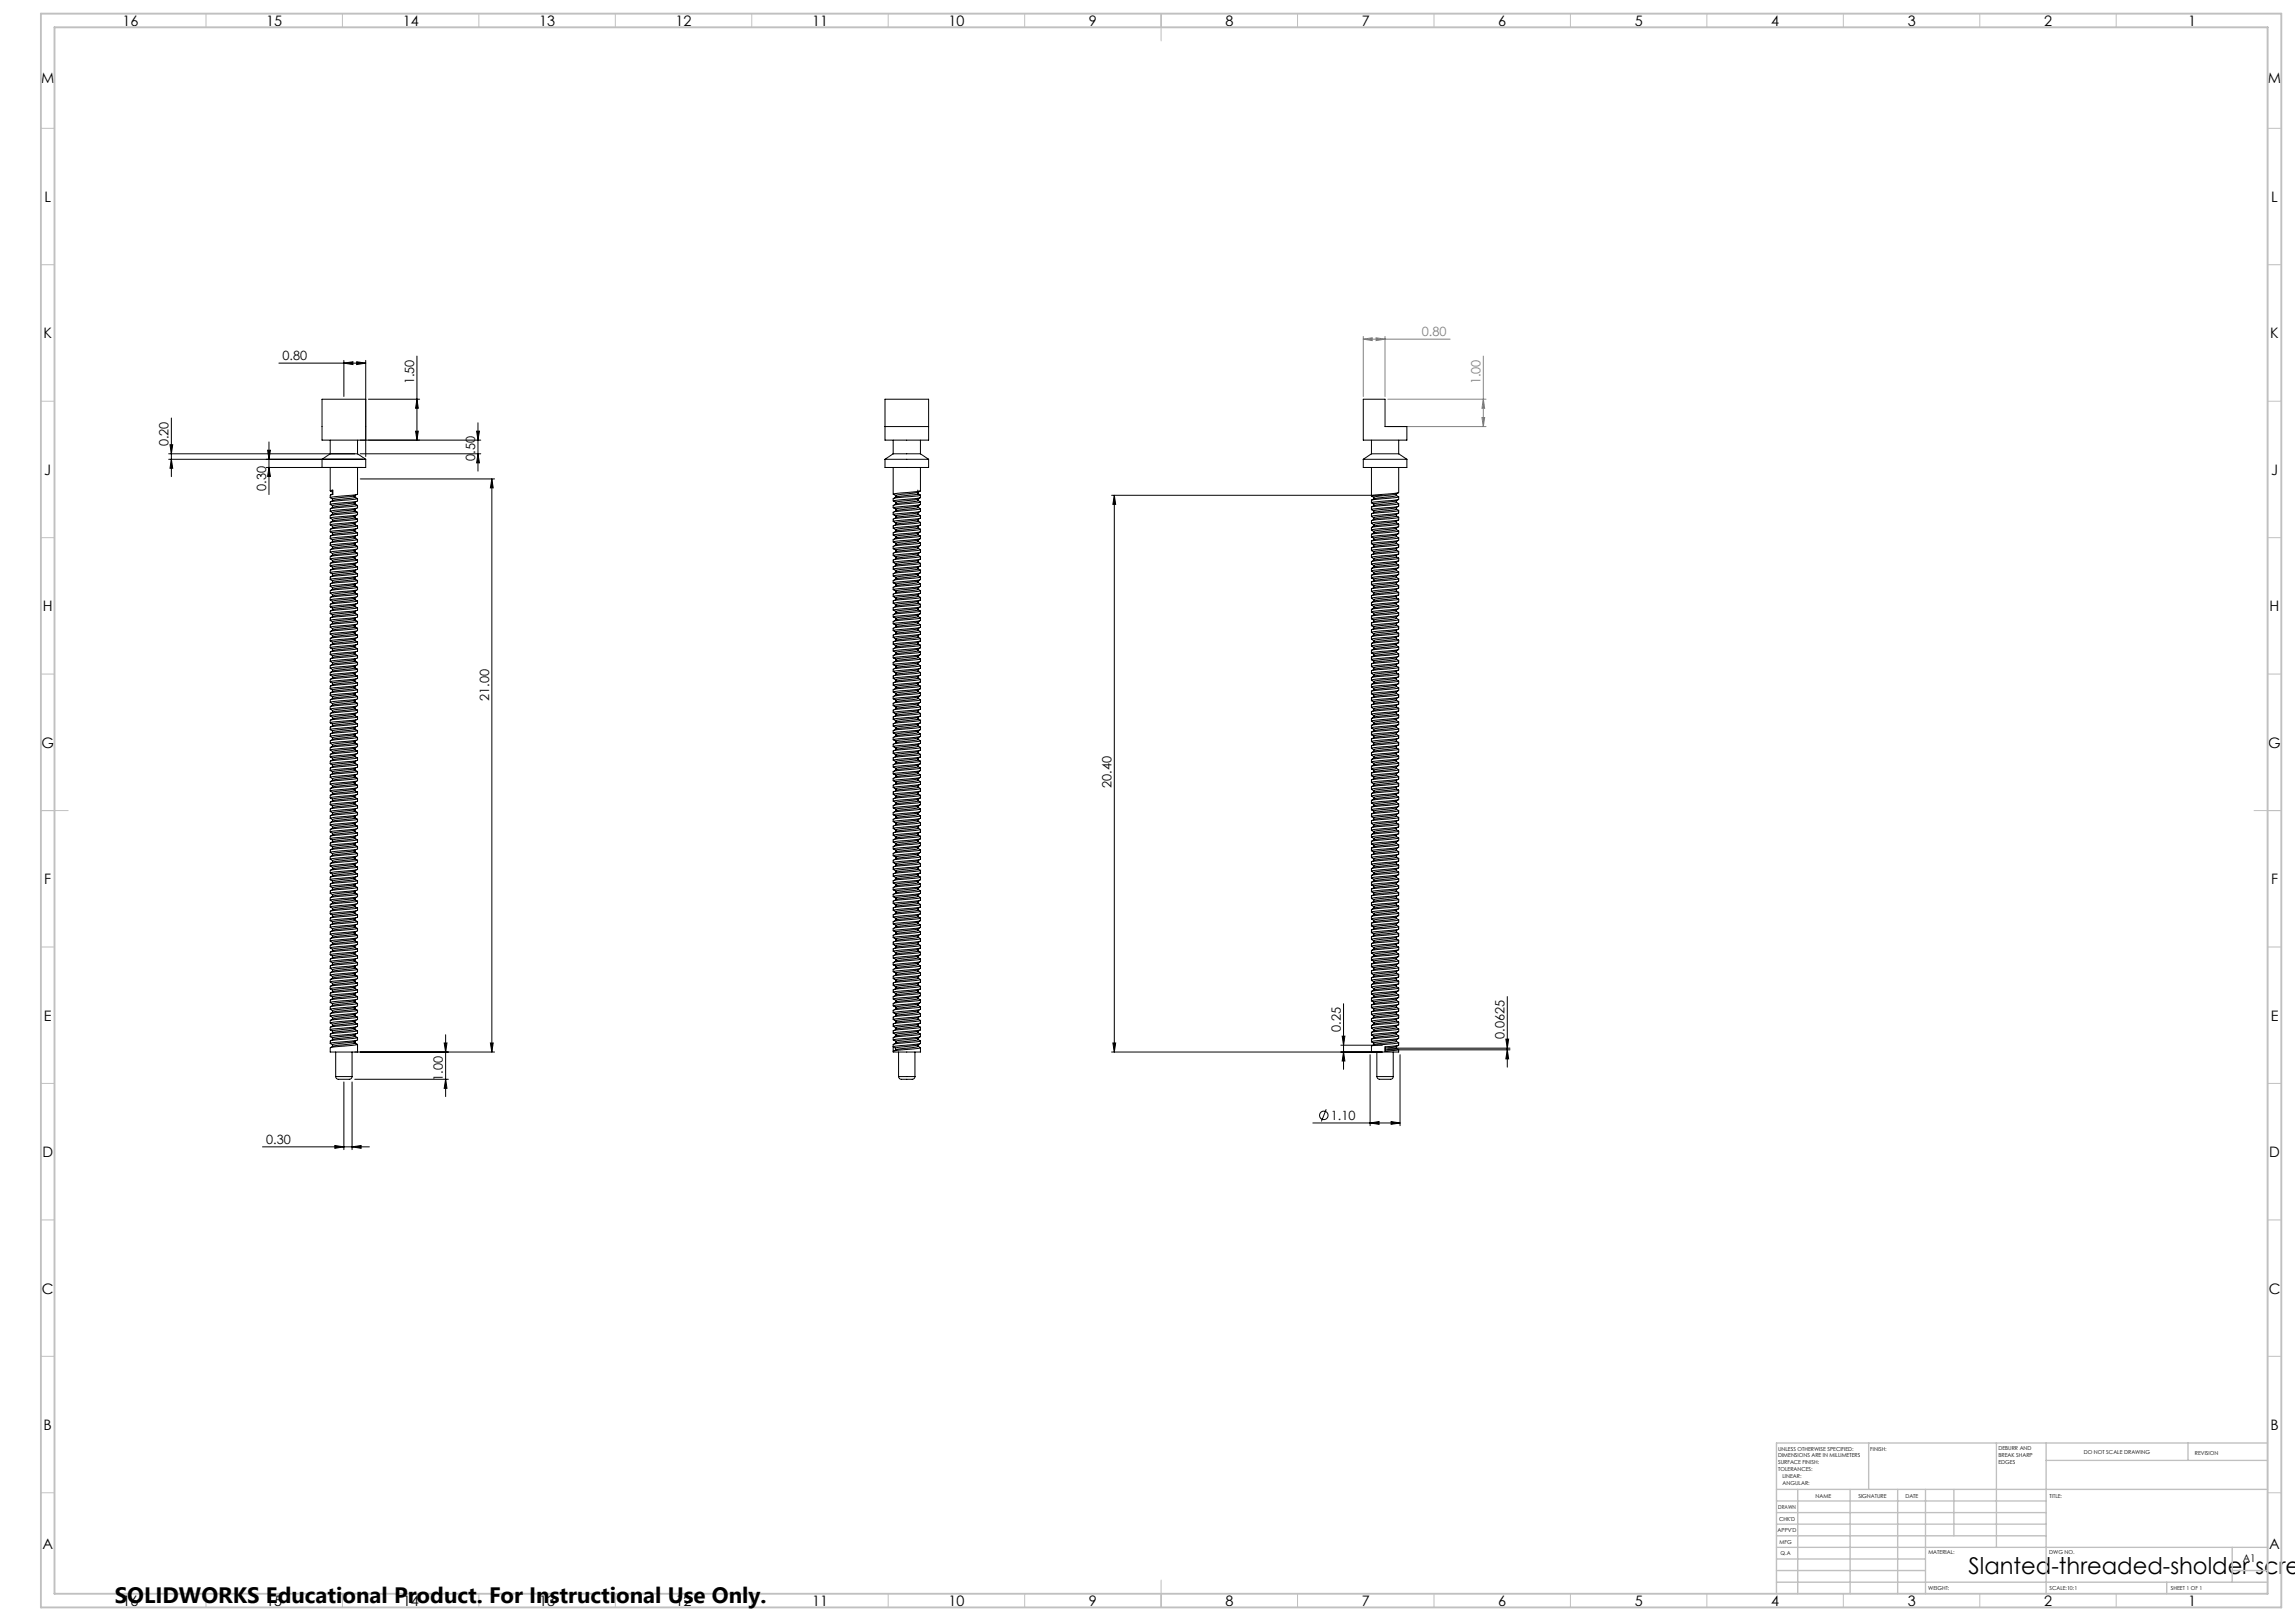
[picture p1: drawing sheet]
<svg xmlns="http://www.w3.org/2000/svg" width="841mm" height="594mm" viewBox="0 0 841 594" stroke-linecap="round" stroke-linejoin="round" font-family="sans-serif">
<defs><g id="words">
<text font-size="8.5" x="721.4" y="576.7">Slanted-threaded-sholder scre</text>
<text font-size="8.2" x="42.1" y="587.3">SOLIDWORKS Educational Product. For Instructional Use Only.</text>
<g font-size="5.3">
<text x="44.8" y="9.5">16</text>
<text x="97.6" y="9.5">15</text>
<text x="147.6" y="9.5">14</text>
<text x="197.6" y="9.5">13</text>
<text x="247.6" y="9.5">12</text>
<text x="297.6" y="9.5">11</text>
<text x="347.6" y="9.5">10</text>
<text x="399.1" y="9.5">9</text>
<text x="449.1" y="9.5">8</text>
<text x="499.1" y="9.5">7</text>
<text x="549.1" y="9.5">6</text>
<text x="599.1" y="9.5">5</text>
<text x="649.1" y="9.5">4</text>
<text x="699.1" y="9.5">3</text>
<text x="749.1" y="9.5">2</text>
<text x="801.8" y="9.5">1</text>
<text x="15.1" y="30.4">M</text>
<text x="831.1" y="30.4">M</text>
<text x="16.3" y="74">L</text>
<text x="832.3" y="74">L</text>
<text x="16" y="124">K</text>
<text x="832" y="124">K</text>
<text x="16.2" y="173.9">J</text>
<text x="832.2" y="173.9">J</text>
<text x="15.7" y="224">H</text>
<text x="831.7" y="224">H</text>
<text x="15.2" y="274">G</text>
<text x="831.2" y="274">G</text>
<text x="16.2" y="324">F</text>
<text x="832.2" y="324">F</text>
<text x="16.1" y="374">E</text>
<text x="832.1" y="374">E</text>
<text x="15.5" y="423.9">D</text>
<text x="831.5" y="423.9">D</text>
<text x="15.4" y="474">C</text>
<text x="831.4" y="474">C</text>
<text x="16" y="524">B</text>
<text x="832" y="524">B</text>
<text x="15.5" y="567.4">A</text>
<text x="831.5" y="567.4">A</text>
<text x="44.8" y="588.5">16</text>
<text x="97.6" y="588.5">15</text>
<text x="147.6" y="588.5">14</text>
<text x="197.6" y="588.5">13</text>
<text x="247.6" y="588.5">12</text>
<text x="297.6" y="588.5">11</text>
<text x="347.6" y="588.5">10</text>
<text x="399.1" y="588.5">9</text>
<text x="449.1" y="588.5">8</text>
<text x="499.1" y="588.5">7</text>
<text x="549.1" y="588.5">6</text>
<text x="599.1" y="588.5">5</text>
<text x="649.1" y="588.5">4</text>
<text x="699.1" y="588.5">3</text>
<text x="749.1" y="588.5">2</text>
<text x="801.8" y="588.5">1</text>
</g>
<g font-size="4.7" fill="#808080">
<text x="521" y="123.3">0.80</text>
<text x="542.6" y="140.8" transform="rotate(-90 542.6 140.8)">1.00</text>
</g>
<g font-size="4.7">
<text x="103.5" y="132">0.80</text>
<text x="151.8" y="140.8" transform="rotate(-90 151.8 140.8)">1.50</text>
<text x="61.8" y="163.5" transform="rotate(-90 61.8 163.5)">0.20</text>
<text x="174.2" y="168.8" transform="rotate(-90 174.2 168.8)">0.50</text>
<text x="97.6" y="179.9" transform="rotate(-90 97.6 179.9)">0.30</text>
<text x="179.2" y="256.8" transform="rotate(-90 179.2 256.8)">21.00</text>
<text x="407.3" y="288.7" transform="rotate(-90 407.3 288.7)">20.40</text>
<text x="491.3" y="378.1" transform="rotate(-90 491.3 378.1)">0.25</text>
<text x="551.3" y="380.7" transform="rotate(-90 551.3 380.7)">0.0625</text>
<text x="162.3" y="396" transform="rotate(-90 162.3 396)">1.00</text>
<text x="487.7" y="410.4">1.10</text>
<text x="97.5" y="419.2">0.30</text>
</g>
<text font-size="3.9" x="821.9" y="572.5">A1</text>
<g font-size="2">
<text x="651.6" y="531.6">UNLESS OTHERWISE SPECIFIED:</text>
<text x="685.4" y="531.6">FINISH:</text>
<text x="732.3" y="531.5">DEBURR AND</text>
<text x="732.3" y="534">BREAK SHARP</text>
<text x="763.6" y="533">DO NOT SCALE DRAWING</text>
<text x="804.3" y="533.2">REVISION</text>
<text x="651.6" y="534.1">DIMENSIONS ARE IN MILLIMETERS</text>
<text x="651.6" y="536.6">SURFACE FINISH:</text>
<text x="651.6" y="539.1">TOLERANCES:</text>
<text x="732.3" y="536.5">EDGES</text>
<text x="653.2" y="541.6">LINEAR:</text>
<text x="653.2" y="544.1">ANGULAR:</text>
<text x="665.3" y="549">NAME</text>
<text x="681" y="548.9">SIGNATURE</text>
<text x="698.2" y="548.9">DATE</text>
<text x="751.1" y="548.9">TITLE:</text>
<text x="651.6" y="553.1">DRAWN</text>
<text x="651.9" y="557.3">CHK'D</text>
<text x="651.4" y="561.4">APPV'D</text>
<text x="652.1" y="565.8">MFG</text>
<text x="652.5" y="570">Q.A</text>
<text x="706.6" y="569.5">MATERIAL:</text>
<text x="751" y="569.5">DWG NO.</text>
<text x="706.6" y="582.5">WEIGHT:</text>
<text x="751.1" y="582.6">SCALE:10:1</text>
<text x="795.5" y="582.6">SHEET 1 OF 1</text>
</g>
</g></defs>
<g fill="none" stroke="#000" stroke-width=".37">
<path d="M102.2 133.1h31.8M126 133.1l3.3-.5v1zM126 132.1v13.2M130.7 132.6l3.3 .5-3.3 .5zM134 132.1v35.2M152.8 130.5v30.8M62.8 153.2v21.5M135 146.3h18.8M152.3 158h1l-.5 3.3zM152.8 146.3l.5 3.3h-1zM174.7 158h1l-.5 3.3zM175.2 154.9v17.7"/>
<path d="M61.8 168.3h71.2M61.8 166.3h68.2M62.3 163h1l-.5 3.3zM62.8 168.3l.5 3.3h-1zM97.6 171.3h35.4M98.1 165h1l-.5 3.3zM98.6 171.3l.5 3.3h-1zM98.6 162v19.2M132 175.5h49.2M132 166.3h44.2M132 161.3h44.2M175.2 166.3l.5 3.3h-1z"/>
<path d="M180.2 175.5l.5 3.3h-1zM180.2 175.5v210M407.4 181.5h99.2M408.3 181.5l.5 3.3h-1zM408.3 181.5v204M163.3 379.2v22.6M491.8 379.7h1l-.5 3.3zM492.3 367.8v24.1M552.3 365.2v25.8M126 396.5v24.8M129 396.5v24.8M130 395.5h34.3"/>
<path d="M130 385.5h51.2M162.8 382.2h1l-.5 3.3zM163.3 395.5l.5 3.3h-1zM179.7 382.2h1l-.5 3.3zM407.4 385.5h99.2M407.8 382.2h1l-.5 3.3zM491.3 383h15.3M492.3 385.5l.5 3.3h-1zM502.1 386.5v26M508.6 384.7h44.7M508.6 384.1h44.7M513 386.5v26"/>
<path d="M551.8 380.8h1l-.5 3.3zM552.3 384.7l.5 3.3h-1zM122.7 419.8l3.3 .5-3.3 .5zM481.1 411.5h31.9M486 406.5l-1.8 4.4M502.1 411.5l3.3-.5v1zM509.8 411l3.2 .5-3.2 .5zM96.2 420.3h39.2M129 420.3l3.3-.5v1z"/>
<circle cx="485.1" cy="408.7" r="1.55"/>
</g>
<path d="M499.6 124.3l3.2-.5v1zM499.6 123.3v22M499.6 124.3h31.8M504.3 123.8l3.2 .5-3.2 .5zM507.5 123.3v22M543.6 130.5v25.8M508.6 156.3h35.9M508.6 146.3h35.9M543.1 153h1l-.5 3.3zM543.6 146.3l.5 3.3h-1z" fill="none" stroke="#808080" stroke-width=".37"/>
<g fill="none" stroke="#c0c0c0" stroke-width=".37">
<path d="M75.5 5v5M125.5 5v5M175.5 5v5M225.5 5v5M275.5 5v5M325.5 5v5M375.5 5v5M425.5 5v10M475.5 5v5M525.5 5v5M575.5 5v5M625.5 5v5"/>
<path d="M675.5 5v5M725.5 5v5M775.5 5v5M15 47h5M831 47h5M15 97h5M831 97h5M15 147h5M831 147h5M15 197h5M831 197h5M15 247h5"/>
<path d="M831 247h5M15 297h10M826 297h10M15 347h5M831 347h5M15 397h5M831 397h5M15 447h5M831 447h5M15 497h5M831 497h5M15 547h5"/>
<path d="M831 547h5M425.5 579v10M75.5 584v5M125.5 584v5M175.5 584v5M225.5 584v5M275.5 584v5M325.5 584v5M375.5 584v5M475.5 584v5M525.5 584v5M575.5 584v5"/>
<path d="M625.5 584v5M675.5 584v5M725.5 584v5M775.5 584v5"/>
</g>
<g fill="none" stroke="#c0c0c0" stroke-width=".5">
<path d="M684.8 528.8v17M731.6 528.8v38.2M749.8 528.8v55.2M749.8 535.2h81.2M801.8 528.8v6.4M831 528.8h-180v55.2M651 545.8h180M651 558.5h98.8M651 554.3h98.8M651 550h98.8M658.8 545.8v38.2M678 545.8v38.2"/>
<path d="M695.4 545.8v38.2M705.6 545.8v38.2M716 545.8v17M651 579.8h180M651 562.8h98.8M651 575.5h54.6M651 571.3h54.6M651 567h180M794 579.8v4.2M818 575.5h13M818 567v12.8"/>
</g>
<path d="M15 5h821v584h-821zM20 10h811v574h-811z" fill="none" stroke="#c0c0c0" stroke-width=".7"/>
<g fill="#000">
<path d="M130.7 132.6l3.3 .5-3.3 .5zM126 133.1l3.3-.5v1z"/>
<path d="M62.3 163h1l-.5 3.3zM62.8 168.3l.5 3.3h-1z"/>
<path d="M98.6 171.3l.5 3.3h-1zM98.1 165h1l-.5 3.3z"/>
<path d="M152.3 158h1l-.5 3.3zM152.8 146.3l.5 3.3h-1z"/>
<path d="M163.3 395.5l.5 3.3h-1zM162.8 382.2h1l-.5 3.3zM179.7 382.2h1l-.5 3.3zM180.2 175.5l.5 3.3h-1zM175.2 166.3l.5 3.3h-1zM174.7 158h1l-.5 3.3zM492.3 385.5l.5 3.3h-1zM491.8 379.7h1l-.5 3.3zM407.8 382.2h1l-.5 3.3zM408.3 181.5l.5 3.3h-1zM552.3 384.7l.5 3.3h-1zM551.8 380.8h1l-.5 3.3z"/>
<path d="M122.7 419.8l3.3 .5-3.3 .5zM129 420.3l3.3-.5v1zM502.1 411.5l3.3-.5v1zM509.8 411l3.2 .5-3.2 .5z"/>
</g>
<g fill="#808080">
<path d="M504.3 123.8l3.2 .5-3.2 .5zM499.6 124.3l3.2-.5v1z"/>
<path d="M543.1 153h1l-.5 3.3zM543.6 146.3l.5 3.3h-1z"/>
</g>
<g fill="none" stroke="#000" stroke-width=".37">
<path d="M118 146.3h16v15h-16zM324.3 146.3h16v15h-16zM324.3 156.3h16M499.6 146.3h7.9v10h8v5h-15.9zM118 168.3h16M118 168.3v3h16v-3M121 179.9l.8 .5M121 166.3h10M121 166.3l-3 2M121 161.3v5M121 171.3v8.5M121 179.8l1-.2v1.6l-.9 .2 .8-.5"/>
<path d="M131 166.3l3 2M131 161.3v5M131 171.3v9.8M324.3 168.3h16M324.3 168.3v3h16v-3M327.3 166.3h10M327.3 166.3l-3 2M327.3 161.3v5M327.3 171.3v9.8M336.3 179.6v1.6M337.3 166.3l3 2M337.3 161.3v5"/>
<path d="M337.3 171.3v8.5M499.6 168.3h15.9M499.6 168.3v3h15.9v-3M502.6 166.3h10M502.6 166.3l-3 2M502.6 161.3v5M502.6 171.3v10.4M512.6 166.3l2.9 2M512.6 161.3v5M512.6 171.3v9.2M121 199.9l.8 .5M121 197.4l.8 .5"/>
<path d="M121 194.9l.8 .5M121 192.4l.8 .5M121 189.9l.8 .5M121 187.4l.8 .5M121 184.8l.8 .6M121 182.3l.8 .6M121 181.5v.8M121 184v.8M121 186.5v.9M121 188.9v1M121 194v.8M121 196.5v.8"/>
<path d="M121.8 195.3v.6M121.8 192.8v.6M121.8 190.4v.5M121.8 182.8v.6M122 180.3l-.2 .6M129.8 199.5l.7 .5M129.8 197l.7 .5M129.8 194.5l.7 .5M129.8 192l.7 .5M129.8 189.5l.7 .5M129.8 187l.7 .5M129.8 184.5l.7 .5"/>
<path d="M129.8 182l.7 .5M130.2 199.1l-.2 .7-2.9 .4a12.3 12.3 0 0 0-6 1.2l9.9-1.2-.5-.2M130.2 196.6l-.3 .7-4 .5a8.4 8.4 0 0 0-4.8 1.1l9.9-1.2-.5-.2M130.2 194.1l-.1 .7-.2 .1-3 .4a11 11 0 0 0-5.8 1.1l9.9-1.2-.5-.2M130.2 191.6l-.1 .6-.2 .2-3.1 .4a11.3 11.3 0 0 0-5.7 1.1l9.9-1.2-.5-.2M130.2 189.1l-.1 .7-3.5 .5a10.3 10.3 0 0 0-5.5 1.1l9.9-1.2-.5-.2M130.2 186.6l-.1 .7-3.6 .5a9.7 9.7 0 0 0-5.4 1.1l9.9-1.2-.5-.2M130.2 184.1l-.1 .7-3.7 .5a9.6 9.6 0 0 0-5.3 1.1l9.9-1.2-.5-.2M130.2 181.6l-.2 .7-2.6 .4a13.9 13.9 0 0 0-6.3 1.2l9.9-1.2-.5-.2M130.5 198.8a11.1 11.1 0 0 1-5.5 1l-3.1 .5M130.5 196.3a13.9 13.9 0 0 1-6.6 1.1l-1.9 .3-.2 .7M130.5 193.8a11.7 11.7 0 0 1-5.7 1l-2.9 .5"/>
<path d="M130.5 191.3a15 15 0 0 1-6.7 1.1l-1.9 .4M130.5 188.8a12.8 12.8 0 0 1-5.9 1.1l-2.7 .5M130.5 186.3a13.5 13.5 0 0 1-6 1.1l-2.5 .4-.2 .6M130.5 183.8l-1.4 .6-6.9 .8-.3 .1-.1 .6M130.5 181.3a9.6 9.6 0 0 1-5.2 1l-3.4 .5M131 181.1l-10 1.2M131 183.6l-10 1.2M131 186.1l-10 1.3M131 188.6l-10 1.3M131 191.1l-10 1.2v-.9M131 193.6l-10 1.2M131 196.1l-10 1.2"/>
<path d="M131 198.6l-10 1.2v-.8M131 182.7v.9M131 185.2v.9M131 187.7v.9M131 190.2v.9M131 192.7v.9M131 195.2v.9M131 197.7v.9M327.8 198.8l.8 .5M327.8 196.3l.8 .5M327.8 193.8l.8 .5M327.8 191.3l.8 .5"/>
<path d="M327.8 188.8l.8 .5M327.8 186.3l.8 .5M327.8 183.8l.8 .4M327.8 181.3l.8 .5M327.8 193.8l-.5-.2 10-1.2a7.5 7.5 0 0 1-4.7 1l-4.2 .6-.2 .1v.6M327.8 183.8l-.5-.3 10-1.1a8.4 8.4 0 0 1-5.2 1.1l-3.8 .5-.1 .7M336.4 197.9l-7.9 1-.3 .2v.6M336.4 190.4l-8 1-.2 .2v.6M336.4 187.9l-7.6 .9-.6 .2v.7M336.4 185.4l-7.6 1-.6 .2v.6M336.4 180.4l-7.7 1-.5 .2v.6M336.4 198.5l-2.6 .4a15.1 15.1 0 0 0-6 1.1"/>
<path d="M336.4 188.4l-3 .6a11 11 0 0 0-5.6 1M336.4 186l-3.1 .5a11.4 11.4 0 0 0-5.5 1M336.4 181l-3.3 .5a10.7 10.7 0 0 0-5.3 1M336.4 197.9l.9-.5-10 1.2 .5 .2M336.4 190.4l.9-.5-10 1.2 .5 .2M336.4 180.4l.9-.5-10 1.2 .5 .2M336.4 198.4l.9 .6-9.1 .9-.9 .3v.9M336.4 195.9l.9 .6-9.8 1.1-.2 .1v.9M336.4 193.4l.9 .6-9.8 1.1-.2 1M336.4 190.9l.9 .5-9.8 1.2-.2 1M336.4 188.4l.9 .5-9.1 1.1-.9 .2v.9M336.4 185.9l.9 .5-9.1 1.1-.9 .2v.9"/>
<path d="M336.4 183.4l.9 .6-9.1 1-.9 .2v.9M336.4 180.9l.9 .6-9.1 .9-.9 .3v.9M336.4 196l-2.7 .5a13.6 13.6 0 0 0-5.9 1M336.4 192.9l-.1 .7-2.7 .4a11.7 11.7 0 0 0-5.8 1M336.4 191l-2.9 .5a11.7 11.7 0 0 0-5.7 1M336.4 182.9l-.2 .7-3 .4a10.3 10.3 0 0 0-5.4 1M336.4 197.9v.6M336.4 195.4v.6M336.4 190.4v.6M336.4 187.9v.5M336.4 185.4v.6M336.4 180.4v.6"/>
<path d="M337.2 184.9l-9.9 1.1 .5 .3M337.2 187.4l-9.9 1.2 .5 .2M337.2 194.9l-9.9 1.2 .5 .2M337.3 194.9l-.5 .2a11.8 11.8 0 0 1-5.2 .9l-3.1 .4-.3 .1v.7M337.3 187.4l-.9 .5M337.3 184.9l-.9 .5M337.3 192.3v.1M337.3 199.8v.1M337.3 181.5v.8M337.3 184v.8M337.3 186.5v.9M337.3 188.9v1"/>
<path d="M337.3 191.4v.9M337.3 194v.8M337.3 196.5v.8M337.3 199v.8M502.6 183.3v.9M502.6 190.8v.9M502.6 193.3v.9M502.6 195.8v.9M502.6 198.3v.9M502.6 198.3h.1M502.6 195.8h.1M502.6 193.3h.1"/>
<path d="M502.6 190.8h.1M502.6 183.3h.1M502.6 199.3l.8 .4M502.6 196.8l.8 .4M502.6 194.3l.8 .5M502.6 191.8l.8 .5M502.6 189.3l.8 .5M502.6 186.8l.8 .4M502.6 184.3l.8 .4M502.6 181.8l.8 .4M502.7 196.8l.9-.3 8.9-1a6.4 6.4 0 0 1-4.3 1l-4.8 .7M503.4 199.7v.6"/>
<path d="M503.4 197.2v.6M503.4 194.7v.6M503.4 189.7v.6M503.4 187.2v.6M503.4 182.2v.6M503.5 187.7l-.9 .6v.9M511.6 183.5l-7.9 1.1-.3 .1v.6M511.6 198.5l-8.2 1.2M511.6 188.6l-8.2 1.1M511.6 186l-8.2 1.2M511.6 181l-8.2 1.2M511.6 188.6l.9-.6-8.9 1-.9 .3"/>
<path d="M511.6 186l.9-.5-8.9 1-.9 .3M511.7 199.1l-7.8 1-1.3 .7M511.7 196.6l-3.5 .6a10.9 10.9 0 0 0-5.6 1.1M511.7 194.1l-3.6 .6a11.3 11.3 0 0 0-5.5 1M511.7 191.6l-3.7 .6a9.9 9.9 0 0 0-5.4 1.1M511.7 181.6l-4.1 .6a9.1 9.1 0 0 0-5 1.1M511.7 198.5v.6l.9 .5M511.7 196v.6l.9 .5M511.7 194.1l.9 .5M511.7 191v.6l.9 .5M511.7 189l.9 .6M511.7 186.5l.9 .6"/>
<path d="M511.7 184l.9 .6M511.7 181v.6l.9 .5M511.7 189.1l-2.8 .5a13.9 13.9 0 0 0-6.3 1.2M511.7 184.1l-3 .5a13.3 13.3 0 0 0-6.1 1.2v.9M511.7 193.5v.6M511.7 188.5v.6M511.7 186v.6l-.5 .2-7.7 1M511.7 183.5v.6M512.5 198l-.9 .5M512.5 193a17.4 17.4 0 0 1-7.4 1.3l-1.7 .4M512.5 190.5l-.4 .3a22.2 22.2 0 0 1-7 1l-1.6 .4-.1 .6M512.5 183l-.9 .5"/>
<path d="M512.5 180.5l-.9 .5M512.5 180.5l-8.9 1-.9 .3M512.5 183l-8.9 1-.9 .3M512.5 190.5l-8.9 .9-.9 .4M512.5 193l-8.9 1-.9 .3M512.5 198l-8.9 1-.9 .3M512.6 197.1l-9.9 1.2M512.6 194.6l-9.9 1.1M512.6 192.1l-9.9 1.2M512.6 189.6l-9.9 1.2M512.6 187.1l-9.9 1.2M512.6 184.6l-9.9 1.2"/>
<path d="M512.6 182.1l-9.9 1.2M512.6 182.1v.9M512.6 184.6v.9M512.6 187.1v.9M512.6 189.6v.9M512.6 192.1v.9M512.6 194.6v.9M512.6 197.1v.9M121 219.8l.8 .6M121 217.4l.8 .5M121 214.9l.8 .5M121 212.4l.8 .5"/>
<path d="M121 209.9l.8 .5M121 207.4l.8 .4M121 204.9l.8 .5M121 202.3l.8 .6M121 201.5v.8M121 204v.9M121 206.4v1M121 208.9v1M121 211.4v.9M121 214v.8M121 219v.8M121.8 217.8v.6"/>
<path d="M121.8 212.8v.6M121.8 210.3v.6M121.8 207.8v.6M121.8 200.3v.6M129.8 219.5l.7 .5M129.8 217l.7 .5M129.8 214.5l.7 .5M129.8 212l.7 .5M129.8 209.5l.7 .5M129.8 207l.7 .5M129.8 204.5l.7 .5M129.8 202l.7 .5"/>
<path d="M130.2 219.1l-.1 .6-.2 .1-3 .5a11.6 11.6 0 0 0-5.8 1.1l9.9-1.2-.5-.2M130.2 216.6l-.1 .6-.2 .2-3.1 .4a10.9 10.9 0 0 0-5.7 1.1l9.9-1.2-.5-.2M130.2 214.1l-.1 .6-.3 .2-4.2 .5a6.8 6.8 0 0 0-4.5 1l9.9-1.2-.5-.2M130.2 211.6l-.1 .6-.3 .2-3.3 .4a9.7 9.7 0 0 0-5.4 1.1l9.9-1.2-.5-.2M130.2 209.1l-.1 .7-3.7 .5a9.9 9.9 0 0 0-5.3 1.1l9.9-1.2-.5-.2M130.2 206.6l-.2 .7-3.7 .5a9 9 0 0 0-5.2 1.1l9.9-1.2-.5-.2M130.2 204.1v.6l-.6 .2-7 .8-1.5 .7 9.9-1.2-.5-.2M130.2 201.6l-.2 .7-2.8 .4a13 13 0 0 0-6.1 1.2l9.9-1.2-.5-.2M130.5 218.8a12.1 12.1 0 0 1-5.8 1l-2.8 .5M130.5 216.3a12.8 12.8 0 0 1-5.8 1l-2.8 .5M130.5 213.8l-.7 .5-7.5 .9-.4 .1-.1 .6M130.5 211.3a13.9 13.9 0 0 1-6 1.1l-2.6 .4"/>
<path d="M130.5 208.8a9.2 9.2 0 0 1-5.1 1l-3.5 .6M130.5 206.3l-.8 .5-7.8 1M130.5 203.8a9.6 9.6 0 0 1-5.3 1l-3.1 .4-.2 .1-.1 .6M130.5 201.3l-.9 .5-7.5 .9-.3 .7M131 201.1l-10 1.2M131 203.6l-10 1.3M131 206.1l-10 1.3M131 208.6l-10 1.3M131 211.1l-10 1.2M131 213.6l-10 1.2M131 216.1l-10 1.2v-.8M131 218.6l-10 1.2"/>
<path d="M131 200.2v.9M131 202.7v.9M131 205.2v.9M131 207.7v.9M131 210.2v.9M131 212.7v.9M131 215.2v.9M131 217.7v.9M327.8 218.8l.8 .5M327.8 216.3l.8 .5M327.8 213.8l.8 .5M327.8 211.3l.8 .5"/>
<path d="M327.8 208.8l.8 .5M327.8 206.3l.8 .5M327.8 203.8l.8 .5M327.8 201.3l.8 .5M327.8 218.8l-.5-.2 10-1.2a7.5 7.5 0 0 1-4.7 1l-4.2 .5-.2 .1v.7M327.8 201.3l-.5-.2 10-1.2a9.6 9.6 0 0 1-5.5 1.1l-3.6 .5v.7M336.4 215.4l-8 1.1-.2 .1v.6M336.4 207.9l-7.7 1-.5 .2v.6M336.4 205.4l-8.1 1.1-.1 .7M336.4 213.5l-3 .5a11 11 0 0 0-5.6 1M336.4 208.4l-3.2 .6a10 10 0 0 0-5.4 1M336.4 205.9l-1.5 .4-6.2 .7-.9 .5"/>
<path d="M336.4 203.5l-3.4 .5a9.6 9.6 0 0 0-5.2 1M336.4 215.4l.9-.5-10 1.2 .5 .2M336.4 207.9l.9-.5-10 1.2 .5 .2M336.4 202.9l-7.8 1-.4 .2v.6M336.4 218.4l.9 .6-9.1 .9-.9 .3v.9M336.4 215.9l.9 .6-9.8 1.1-.2 .1v.9M336.4 213.4l.9 .6-9.8 1.1-.2 .1v.9M336.4 210.9l.9 .5-9.8 1.2-.2 1M336.4 208.4l.9 .5-9.1 1.1-.9 .2v.9M336.4 205.9l.9 .5-9.1 1.1-.9 .2v.9M336.4 203.4l.9 .6-9.1 1-.9 .2v.9M336.4 200.9l.9 .6-9.1 1-.9 .2v.9"/>
<path d="M336.4 217.9l-.1 .7-2.7 .4a12.5 12.5 0 0 0-5.8 1M336.4 216l-2.9 .5a13 13 0 0 0-5.7 1M336.4 210.4l-.2 .7-7.4 .9-1 .5M336.4 200.4v.6l-2.5 .4a14.3 14.3 0 0 0-6.1 1.1M336.4 215.4v.6M336.4 212.9v.6M336.4 207.8v.6M336.4 205.4v.5M336.4 202.9v.6M337.2 202.4l-9.9 1.1 .5 .3M337.2 204.9l-9.9 1.2 .5 .2M337.2 209.9l-9.9 1.2 .5 .2"/>
<path d="M337.2 212.4l-9.9 1.2 .5 .2M337.2 219.9l-9.9 1.1 .5 .3M337.3 219.9a12.8 12.8 0 0 1-6.7 1.2l-2.4 .4v.7M337.3 212.4a7.9 7.9 0 0 1-4.9 1.1l-4 .5-.2 .7M337.3 209.9a8.5 8.5 0 0 1-5.1 1.1l-3.9 .5-.1 .7M337.3 204.9l-.9 .5M337.3 202.4l-.9 .5M337.3 217.3v.1M337.3 201.5v.8M337.3 204v.9M337.3 206.4v1M337.3 208.9v1"/>
<path d="M337.3 211.4v.9M337.3 214v.8M337.3 216.5v.8M337.3 219v.8M502.6 200.8v.9M502.6 208.3v.9M502.6 210.8v.9M502.6 213.3v.9M502.6 215.8v.9M502.6 218.3v.9M502.6 218.3h.1M502.6 215.8h.1"/>
<path d="M502.6 213.3h.1M502.6 210.8h.1M502.6 208.3h.1M502.6 200.8h.1M502.6 219.3l.8 .4M502.6 216.8l.8 .4M502.6 214.3l.8 .5M502.6 211.8l.8 .5M502.6 209.3l.8 .5M502.6 206.8l.8 .4M502.6 204.3l.8 .4M502.6 201.8l.8 .4"/>
<path d="M503.4 217.2v.6M503.4 214.7v.6M503.4 212.2v.6M503.4 207.2v.6M503.4 204.7v.6M511.6 208.6l-7.5 .9-.7 .2v.6M511.6 201l-7.6 1-.6 .2v.6M511.6 213.5l-8.2 1.2M511.6 211l-8.2 1.2M511.6 206.1l-8.2 1.1M511.6 203.5l-8.2 1.2M511.6 213.5l.9-.5-8.9 1-.9 .3"/>
<path d="M511.6 206.1l.9-.6-8.9 1-.9 .3M511.6 203.5l.9-.5-8.9 1-.9 .3M511.7 219.1l-3.6 .6a9.2 9.2 0 0 0-5.5 1.1v.9M511.7 206.6l-3.1 .5a12.3 12.3 0 0 0-6 1.2M511.7 204.1l-3.2 .5a12.3 12.3 0 0 0-5.9 1.2v.9M511.7 201.6l-3.3 .5a11.6 11.6 0 0 0-5.8 1.2v.9M511.7 219.1l.9 .5M511.7 216.6l.9 .5M511.7 214.1l.9 .5M511.7 211.6l.9 .5M511.7 209l.9 .6M511.7 206v.5l.9 .6"/>
<path d="M511.7 204l.9 .6M511.7 201v.5l.9 .6M511.7 216.6l-3.7 .6a10.6 10.6 0 0 0-5.4 1.1M511.7 214.1l-3.8 .6a9.8 9.8 0 0 0-5.3 1.1M511.7 211l-.1 .7-3.8 .5a9.2 9.2 0 0 0-5.2 1M511.7 209.1l-3 .5a13.3 13.3 0 0 0-6.1 1.2M511.7 218.5v.6M511.7 216v.6M511.7 213.5v.6M511.7 208.5v.6M511.7 203.5v.6M512.5 218a19.1 19.1 0 0 1-7.4 1.4l-1.6 .2-.1 .7"/>
<path d="M512.5 215.5a7.3 7.3 0 0 1-4.5 1.1l-4.6 .6M512.5 210.5l-.9 .5M512.5 208l-.9 .6M512.5 200.5l-.9 .5M512.5 200.5l-8.9 1-.9 .3M512.5 208l-8.9 .9-.9 .4M512.5 210.5l-8.9 .9-.9 .4M512.5 215.5l-8.9 1-.9 .3M512.5 218l-8.9 1-.9 .3M512.6 219.6l-9.9 1.2M512.6 218v-.9l-9.9 1.2M512.6 214.6l-9.9 1.2"/>
<path d="M512.6 212.1l-9.9 1.1M512.6 209.6l-9.9 1.2M512.6 207.1l-9.9 1.2M512.6 204.6l-9.9 1.2M512.6 202.1l-9.9 1.2M512.6 200.5v-.9l-9.9 1.2M512.6 202.1v.9M512.6 204.6v.9M512.6 207.1v.9M512.6 209.6v.9M512.6 212.1v.9M512.6 214.6v.9"/>
<path d="M512.6 219.6v.9M121 239.8l.8 .6M121 237.4l.8 .5M121 234.9l.8 .5M121 232.4l.8 .5M121 229.9l.8 .5M121 227.4l.8 .5M121 224.9l.8 .5M121 222.3l.8 .6M121 221.5v.8M121 224v.9M121 226.4v1"/>
<path d="M121 228.9v.9M121 231.5v.8M121 236.5v.8M121 239v.8M121.8 237.8v.6M121.8 235.3v.6M121.8 230.3v.6M121.8 227.9v.5M121.8 225.3v.6M121.8 220.3v.6M129.8 239.5l.7 .5M129.8 237l.7 .5"/>
<path d="M129.8 234.5l.7 .5M129.8 232.1l.7 .4M129.8 229.5l.7 .5M129.8 227l.7 .5M129.8 224.5l.7 .5M129.8 222l.7 .5M130.2 239.1l-.1 .7-3.5 .5a10 10 0 0 0-5.5 1.1l9.9-1.2-.5-.2M130.2 236.6l-.1 .6-.3 .2-3.3 .4a10.2 10.2 0 0 0-5.4 1.1l9.9-1.2-.5-.2M130.2 234.1l-.1 .7-3.7 .5a9.6 9.6 0 0 0-5.3 1.1l9.9-1.2-.5-.2M130.2 231.6l-.2 .7-2.6 .4a13.6 13.6 0 0 0-6.3 1.2l9.9-1.2-.5-.2M130.2 229.1l-.2 .7-2.8 .4a12.9 12.9 0 0 0-6.1 1.2l9.9-1.2-.5-.2M130.2 226.6l-.2 .7-3.9 .5a8.6 8.6 0 0 0-5 1.1l9.9-1.2-.5-.2"/>
<path d="M130.2 224.1l-.2 .7-3 .4a12.2 12.2 0 0 0-5.9 1.2l9.9-1.2-.5-.2M130.2 221.6l-.3 .7-3 .4a11.6 11.6 0 0 0-5.8 1.2l9.9-1.2-.5-.2M130.5 238.8l-.7 .5-7.5 .9-.4 .1-.1 .6M130.5 236.3l-1.3 .6-7.3 .9M130.5 233.8l-.7 .5-7.9 1M130.5 231.3a9.9 9.9 0 0 1-5.2 1l-3.1 .4-.3 .1-.1 .6M130.5 228.8l-.9 .5-7.7 1M130.5 226.3a10.7 10.7 0 0 1-5.4 1l-3.2 .6M130.5 223.8l-1 .5-7.6 1M130.5 221.3a11.4 11.4 0 0 1-5.7 1l-2.8 .4-.2 .7M131 221.1l-10 1.2M131 223.6l-10 1.3"/>
<path d="M131 226.1l-10 1.3M131 228.6l-10 1.2M131 231.1l-10 1.2M131 233.6l-10 1.2v-.8M131 236.1l-10 1.2M131 238.6l-10 1.2M131 220.2v.9M131 222.7v.9M131 225.2v.9M131 227.7v.9M131 230.2v.9M131 232.7v.9"/>
<path d="M131 235.2v.9M131 237.7v.9M327.8 238.8l.8 .5M327.8 236.3l.8 .5M327.8 233.8l.8 .5M327.8 231.3l.8 .5M327.8 228.8l.8 .5M327.8 226.3l.8 .5M327.8 223.8l.8 .5M327.8 221.3l.8 .4M327.8 236.3l-.5-.2 10-1.2a8.5 8.5 0 0 1-5.1 1.1l-3.9 .5-.1 .7M336.4 232.9l-7.7 1-.5 .2v.6"/>
<path d="M336.4 225.4l-7.8 1-.4 .2v.6M336.4 222.9l-7.3 .9-.9 .2v.7M336.4 238.5l-3 .5a11.8 11.8 0 0 0-5.6 1M336.4 233.5l-3.2 .5a11.1 11.1 0 0 0-5.4 1M336.4 231l-7.8 1-.8 .5M336.4 225.9l-2.5 .5a14.3 14.3 0 0 0-6.1 1.1M336.4 232.9l.9-.5-10 1.2 .5 .2M336.4 225.4l.9-.5-10 1.2 .5 .2M336.4 238.4l.9 .6-9.1 1-.9 .2v.9M336.4 235.9l.9 .6-9.1 .9-.9 .3v.9M336.4 233.4l.9 .6-9.8 1.1-.2 .1v.9M336.4 230.9l.9 .6-9.8 1.1-.2 1"/>
<path d="M336.4 228.4l.9 .5-9.8 1.2-.2 1M336.4 225.9l.9 .5-9.1 1.1-.9 .2v.9M336.4 223.4l.9 .5-9.1 1.1-.9 .2v.9M336.4 220.9l.9 .6-9.1 1-.9 .2v.9M336.4 235.4v.6l-.2 .1-2.9 .4a10.7 10.7 0 0 0-5.5 1M336.4 227.9v.6l-.3 .1-6.9 .8-1.4 .6M336.4 223.5l-2.6 .4a13.1 13.1 0 0 0-6 1.1M336.4 221l-2.7 .4a13.8 13.8 0 0 0-5.9 1.1M336.4 237.9v.6M336.4 232.9v.6M336.4 230.4v.6M336.4 225.4v.5"/>
<path d="M336.4 222.9v.6M336.4 220.4v.6M337.2 222.4l-9.9 1.1 .5 .3M337.2 227.4l-9.9 1.2 .5 .2M337.2 229.9l-9.9 1.2 .5 .2M337.2 237.4l-9.9 1.2 .5 .2M337.2 239.9l-9.9 1.1 .5 .3M337.3 239.9l-.9 .5M337.3 237.4a14.3 14.3 0 0 1-7 1.2l-1.9 .4-.2 .7M337.3 229.9a15.6 15.6 0 0 1-7.2 1.3l-1.8 .3-.1 .7M337.3 227.4a9.6 9.6 0 0 1-5.4 1.1l-3.6 .5-.1 .7M337.3 222.4l-.9 .5"/>
<path d="M337.3 234.8v.1M337.3 221.5v.8M337.3 224v.9M337.3 226.4v1M337.3 228.9v.9M337.3 231.5v.8M337.3 234v.8M337.3 236.5v.8M337.3 239v.8M502.6 225.8v.9M502.6 230.8v.9M502.6 233.3v.9"/>
<path d="M502.6 235.8v.9M502.6 235.8h.1M502.6 233.3h.1M502.6 230.8h.1M502.6 225.8h.1M502.6 239.3l.8 .4M502.6 236.8l.8 .4M502.6 234.3l.8 .4M502.6 231.8l.8 .5M502.6 229.3l.8 .5M502.6 226.8l.8 .5M502.6 224.3l.8 .4"/>
<path d="M502.6 221.8l.8 .4M502.7 221.8l.9-.3 8.9-1a6.6 6.6 0 0 1-4.3 1l-4.8 .7M503.4 239.7v.6M503.4 234.7v.6M503.4 232.2v.6M503.4 229.7v.6M503.4 224.7v.6M503.4 222.2v.6M511.6 236l-7.9 1.1-.3 .1v.6M511.6 226.1l-7.6 .9-.6 .2v.6M511.6 238.5l-8.2 1.2M511.6 233.5l-8.2 1.2"/>
<path d="M511.6 231l-8.2 1.2M511.6 228.5l-8.2 1.2M511.6 223.5l-8.2 1.2M511.6 238.5l.9-.5-8.9 1-.9 .3M511.6 231l.9-.5-8.9 1-.9 .3M511.6 223.5l.9-.5-8.9 1-.9 .3M511.7 234.1l-4.1 .6a9.4 9.4 0 0 0-5 1.1M511.7 231.6l-4.1 .6a8.5 8.5 0 0 0-5 1M511.7 229.1l-7.7 1-1.4 .7M511.7 226.6l-3.3 .5a11.6 11.6 0 0 0-5.8 1.2v.9M511.7 224.1l-3.4 .5a10.9 10.9 0 0 0-5.7 1.2M511.7 221.6l-3.5 .6a10.9 10.9 0 0 0-5.6 1.1v.9"/>
<path d="M511.7 239l.9 .6M511.7 236.6l.9 .5M511.7 233.5v.6l.9 .5M511.7 231v.6l.9 .5M511.7 229.1l.9 .5M511.7 226v.5l.9 .6M511.7 223.5v.5l.9 .6M511.7 221.5l.9 .6M511.7 238.5l-.1 .7-3.7 .5a8.8 8.8 0 0 0-5.3 1.1v.9M511.7 236l-.1 .7-3.8 .5a8.2 8.2 0 0 0-5.2 1.1v.9M511.7 228.5v.6M511.7 221v.6"/>
<path d="M512.5 235.5l-.9 .5M512.5 233l-.9 .5M512.5 228l-.9 .5M512.5 225.5l-.9 .6M512.5 225.5l-8.9 1-.9 .3M512.5 228l-8.9 .9-.9 .4M512.5 233l-8.9 1-.9 .3M512.5 235.5l-8.9 1-.9 .3M512.6 239.6l-9.9 1.2M512.6 237.1l-9.9 1.2M512.6 235.5v-.9l-9.9 1.2M512.6 232.1l-9.9 1.1"/>
<path d="M512.6 229.6l-9.9 1.2M512.6 227.1l-9.9 1.2M512.6 224.6l-9.9 1.2M512.6 222.1l-9.9 1.2M512.6 222.1v.9M512.6 224.6v.9M512.6 227.1v.9M512.6 229.6v.9M512.6 232.1v.9M512.6 237.1v.9M512.6 239.6v.9M121 259.8l.8 .6"/>
<path d="M121 257.3l.8 .6M121 254.9l.8 .5M121 252.4l.8 .5M121 249.9l.8 .5M121 247.4l.8 .5M121 244.9l.8 .4M121 242.4l.8 .5M121 241.5v.9M121 243.9v1M121 246.4v1M121 248.9v.9M121 254v.8"/>
<path d="M121 256.5v.8M121 259v.8M121.8 255.3v.6M121.8 252.8v.6M121.8 247.8v.6M121.8 245.3v.6M121.8 242.8v.6M129.8 259.5l.7 .5M129.8 257l.7 .5M129.8 254.5l.7 .5M129.8 252l.7 .5M129.8 249.5l.7 .5"/>
<path d="M129.8 247l.7 .5M129.8 244.5l.7 .5M129.8 242l.7 .5M130.2 259.1l-.1 .7-3.7 .5a9.3 9.3 0 0 0-5.3 1.1l9.9-1.2-.5-.2M130.2 256.6l-.2 .7-3.7 .5a8.9 8.9 0 0 0-5.2 1.1l9.9-1.2-.5-.2M130.2 254.1l-.2 .7-3.8 .5a8.9 8.9 0 0 0-5.1 1.1l9.9-1.2-.5-.2M130.2 251.6l-.2 .7-2.9 .4a12.2 12.2 0 0 0-6 1.2M130.2 249.1l-.3 .7-3.9 .5a8.2 8.2 0 0 0-4.9 1.1l9.9-1.2-.5-.2M130.2 246.6l-.3 .8-3 .3a11.3 11.3 0 0 0-5.8 1.2l9.9-1.2-.5-.2M130.2 244.1l-.1 .7-.2 .1-3.1 .3a11.7 11.7 0 0 0-5.7 1.2l9.9-1.2-.5-.2M130.2 241.6l-.1 .7-3.4 .5a10.6 10.6 0 0 0-5.6 1.1l9.9-1.2-.5-.2M130.5 252.5l.5 .2-9.9 1.2"/>
<path d="M130.5 258.8l-.8 .5-7.8 1M130.5 256.3a9.3 9.3 0 0 1-5.3 1l-3 .4-.3 .1-.1 .6M130.5 253.8l-.9 .5-7.7 1M130.5 251.3a10.7 10.7 0 0 1-5.5 1l-3.1 .5M130.5 248.8a11.8 11.8 0 0 1-5.6 1l-2.8 .4-.3 .7M130.5 246.3a11.4 11.4 0 0 1-5.7 1l-2.9 .6M130.5 243.8a14.2 14.2 0 0 1-6.7 1.1l-1.9 .4M130.5 241.3a12.1 12.1 0 0 1-5.9 1.1l-2.7 .4M131 241.1l-10 1.3M131 243.6l-10 1.3M131 246.1l-10 1.3M131 248.6l-10 1.2"/>
<path d="M131 251.1l-10 1.2v-.8M131 253.6l-10 1.2M131 256.1l-10 1.2M131 258.6l-10 1.2M131 240.2v.9M131 242.7v.9M131 245.2v.9M131 247.7v.9M131 250.2v.9M131 252.7v.9M131 255.2v.9M131 257.7v.9"/>
<path d="M327.8 258.8l.8 .4M327.8 256.3l.8 .5M327.8 253.8l.8 .5M327.8 251.3l.8 .5M327.8 248.8l.8 .5M327.8 246.3l.8 .5M327.8 243.8l.8 .5M327.8 241.3l.8 .5M327.8 253.8l-.5-.2 10-1.2a9.6 9.6 0 0 1-5.4 1.1l-3.6 .5-.1 .7M336.4 257.9l-7.7 1-.5 .2v.6M336.4 250.4l-7.9 1-.3 .2v.6M336.4 242.9l-8 1-.2 .2v.6"/>
<path d="M336.4 240.4l-7.5 .9-.7 .2v.7M336.4 258.5l-3.2 .5a10 10 0 0 0-5.4 1M336.4 256l-3.3 .5a10.3 10.3 0 0 0-5.3 1M336.4 251l-7.3 .9-1.3 .6M336.4 250.4l.9-.5-10 1.2 .5 .2M336.4 242.9l.9-.5-10 1.2 .5 .2M336.4 258.4l.9 .6-9.1 1-.9 .2v.9M336.4 255.9l.9 .6-9.1 1-.9 .2v.9M336.4 253.4l.9 .5M336.4 250.9l.9 .6-9.8 1.1-.2 .1v.9M336.4 248.4l.9 .5-9.8 1.2-.2 1M336.4 245.9l.9 .5-9.1 1.1-.9 .2v.9"/>
<path d="M336.4 243.4l.9 .5-9.1 1.1-.9 .2v.9M336.4 240.9l.9 .5-9.1 1.1-.9 .2v.9M336.4 252.9v.6l-.3 .1-6.9 .8-1.4 .6M336.4 248.5l-2.6 .4a13.1 13.1 0 0 0-6 1.1M336.4 245.9l-2.7 .5a12.4 12.4 0 0 0-5.9 1.1M336.4 243.4l-2.8 .6a12.4 12.4 0 0 0-5.8 1M336.4 241l-2.9 .5a11.4 11.4 0 0 0-5.7 1M336.4 257.9v.6M336.4 255.4v.6M336.4 250.4v.6M336.4 247.9v.6M336.4 245.3v.6"/>
<path d="M336.4 242.9v.5M336.4 240.4v.6M337.2 253.9l-.8 .3-8.9 .9-.2 .1v.9M337.2 244.9l-9.9 1.2 .5 .2M337.2 247.4l-9.9 1.2 .5 .2M337.2 254.9l-9.9 1.2 .5 .2M337.2 257.4l-9.9 1.1 .5 .3M337.3 257.4l-.9 .5M337.3 254.9a17.1 17.1 0 0 1-7.2 1.3l-1.8 .3-.1 .7M337.3 247.4l-.5 .2a11.3 11.3 0 0 1-5.1 .9l-3.2 .4-.3 .2v.6M337.3 244.9a7.2 7.2 0 0 1-4.7 1l-4.1 .5-.3 .1v.7M337.3 252.3v.1"/>
<path d="M337.3 241.5v.9M337.3 243.9v1M337.3 246.4v1M337.3 248.9v.9M337.3 251.5v.8M337.3 254v.8M337.3 256.5v.8M337.3 259v.8M502.6 250.8v1l.8 .4M502.6 243.3v.9M502.6 248.3v.9M502.6 253.3v.9"/>
<path d="M502.6 253.3h.1M502.6 250.8h.1M502.6 248.3h.1M502.6 243.3h.1M502.6 259.3l.8 .4M502.6 256.8l.8 .4M502.6 254.3l.8 .4M502.6 249.3l.8 .5M502.6 246.8l.8 .5M502.6 244.3l.8 .5M502.6 241.8l.8 .4M502.7 249.3l.9-.4 8.9-.9a6.1 6.1 0 0 1-4.3 1l-4.8 .7"/>
<path d="M503.4 259.7v.6M503.4 257.2v.6M503.4 252.2v.6M503.4 249.7v.6M503.4 247.2v.6M503.4 242.2v.6M511.6 253.5l-7.6 1-.6 .2v.6M511.6 258.5l-8.2 1.2M511.6 256l-8.2 1.2M511.6 251l-8.2 1.2M511.6 241l-8.2 1.2M511.6 256l.9-.5-8.9 1-.9 .3"/>
<path d="M511.7 259.1l-3 .5a12.9 12.9 0 0 0-6.1 1.2M511.7 256.6l-4.2 .6a7.7 7.7 0 0 0-4.9 1.1v.9M511.7 254.1l-4.3 .6a7.2 7.2 0 0 0-4.8 1.1v.9M511.7 251.6l-4.3 .6a7.5 7.5 0 0 0-4.8 1.1M511.7 249.1l-4.4 .6a7.9 7.9 0 0 0-4.7 1M511.7 246.6l-4.5 .7a6.9 6.9 0 0 0-4.6 1M511.7 244.1l-3.6 .6a9.2 9.2 0 0 0-5.5 1.1v.9M511.7 258.5v.5l.9 .6M511.7 256v.6l.9 .5M511.7 254.1l.9 .5M511.7 251v.6l.9 .5M511.7 248.5v.6l.9 .5"/>
<path d="M511.7 246.5l.9 .6M511.7 243.5v.5l.9 .6M511.7 241.5l.9 .6M511.7 241.6l-3.7 .6a9.6 9.6 0 0 0-5.4 1.1M511.7 253.5v.6M511.7 246v.6M511.7 241v.6M512.5 258l-.9 .5M512.5 253l-.9 .5M512.5 250.5l-.9 .5M512.5 245.5a9.3 9.3 0 0 1-5.3 1.1l-3.8 .6M512.5 243a9.9 9.9 0 0 1-5.5 1.1l-3.2 .4-.3 .1-.1 .7"/>
<path d="M512.5 240.6l-.9 .4M512.5 240.5l-8.9 1-.9 .3M512.5 243l-8.9 1-.9 .3M512.5 245.5l-8.9 .9-.9 .4M512.5 250.5l-8.9 1-.9 .3M512.5 253l-8.9 1-.9 .3M512.5 258l-8.9 1-.9 .3M512.6 259.6l-9.9 1.2M512.6 257.1l-9.9 1.2M512.6 254.6l-9.9 1.2M512.6 253v-.9l-9.9 1.2M512.6 249.6l-9.9 1.1"/>
<path d="M512.6 247.1l-9.9 1.2M512.6 244.6l-9.9 1.2M512.6 242.1l-9.9 1.2M512.6 242.1v.9M512.6 244.6v.9M512.6 247.1v.9M512.6 249.6v.9M512.6 254.6v.9M512.6 257.1v.9M512.6 259.6v.9M121 279.9l.8 .5M121 277.3l.8 .6"/>
<path d="M121 272.4l.8 .5M121 269.9l.8 .5M121 267.4l.8 .5M121 264.9l.8 .5M121 262.4l.8 .5M121 261.5v.9M121 263.9v1M121 266.4v.9M121 271.5v.8M121 274v.8M121 276.5v.8M121 279v.9"/>
<path d="M121 274.8l.1 .1M121.1 274.9l.7 .5M121.8 277.8v.6M121.8 272.8v.6M121.8 270.3v.6M121.8 265.4v.5M121.8 260.3v.6M129.8 279.5l.7 .5M129.8 277l.7 .5M129.8 274.5l.7 .5M129.8 272l.7 .5M129.8 269.6l.7 .4"/>
<path d="M129.8 267l.7 .5M129.8 264.5l.7 .5M129.8 262l.7 .5M130.2 279.1l-.2 .7-3.8 .5a9.1 9.1 0 0 0-5.1 1.1l9.9-1.2-.5-.2M130.2 276.6l-.2 .7-2.9 .4a12.6 12.6 0 0 0-6 1.2l9.9-1.2-.5-.2M130.2 274.1l-.3 .7-2.9 .4a11.9 11.9 0 0 0-5.9 1.2l9.9-1.2-.5-.2M130.2 271.6l-.1 .7-4.2 .6a7.8 7.8 0 0 0-4.8 1l9.9-1.2-.5-.2M130.2 269.1l-.1 .7-.2 .1-3.1 .4a10.7 10.7 0 0 0-5.7 1.1l9.9-1.2-.5-.2M130.2 266.6l-.1 .6-.3 .2-3.1 .4a11 11 0 0 0-5.6 1.1l9.9-1.2-.5-.2M130.2 264.1l-.1 .7-3.5 .5a10 10 0 0 0-5.5 1.1l9.9-1.2-.5-.2M130.2 261.6l-.1 .6-.3 .2-3.3 .4a10.3 10.3 0 0 0-5.4 1.1l9.9-1.2-.5-.2M130.5 278.8a10.3 10.3 0 0 1-5.4 1l-3 .4-.2 .1-.1 .6"/>
<path d="M130.5 276.3l-.7 .5-7.9 1M130.5 273.8a11.4 11.4 0 0 1-5.6 1l-2.8 .4-.3 .7M130.5 271.3a11.4 11.4 0 0 1-5.7 1l-2.9 .5M130.5 268.8a12.5 12.5 0 0 1-5.8 1l-2.8 .5M130.5 266.3a13.8 13.8 0 0 1-5.9 1.1l-2.6 .4-.2 .6M130.5 263.8a13.1 13.1 0 0 1-6 1.1l-2.6 .5M130.5 261.3a13.9 13.9 0 0 1-6.1 1.1l-2.5 .4-.1 .6M131 261.1l-10 1.3M131 263.6l-10 1.3M131 266.1l-10 1.2M131 268.6l-10 1.2v-.8M131 271.1l-10 1.2"/>
<path d="M131 273.6l-10 1.2M131 276.1l-10 1.2M131 278.6l-10 1.3M131 260.2v.9M131 262.7v.9M131 265.2v.9M131 267.7v.9M131 270.2v.9M131 272.7v.9M131 275.2v.9M131 277.7v.9M327.8 278.8l.8 .5"/>
<path d="M327.8 276.3l.8 .5M327.8 273.8l.8 .5M327.8 271.3l.8 .5M327.8 268.8l.8 .5M327.8 266.3l.8 .5M327.8 263.8l.8 .5M327.8 261.3l.8 .5M327.8 278.8l-.5-.3 10-1.1a9.3 9.3 0 0 1-5.4 1.1l-3.3 .4-.4 .2v.6M327.8 271.3l-.5-.2 10-1.2a7.2 7.2 0 0 1-4.7 1l-4.1 .5-.3 .1v.7M336.4 275.4l-7.3 .9-.9 .2v.7M336.4 267.9l-8 1.1-.2 .1v.6M336.4 262.9l-7.6 1-.6 .1v.7"/>
<path d="M336.4 260.4l-7.6 1-.6 .2v.6M336.4 276l-2.6 .4a13.9 13.9 0 0 0-6 1.1M336.4 266l-3 .5a11.4 11.4 0 0 0-5.6 1M336.4 263.4l-3.1 .6a10.7 10.7 0 0 0-5.5 1M336.4 267.9l.9-.5-10 1.2 .5 .2M336.4 260.4l.9-.5-10 1.1 .5 .3M336.4 278.4l.9 .5-9.1 1.1-.9 .2v.9M336.4 275.9l.9 .6-9.1 1-.9 .2v.9M336.4 273.4l.9 .6-9.1 .9-.9 .3v.9M336.4 270.9l.9 .6-9.8 1.1-.2 .1v.9M336.4 268.4l.9 .6-9.8 1.1-.2 1M336.4 265.9l.9 .5-9.8 1.2-.2 1"/>
<path d="M336.4 263.4l.9 .5-9.1 1.1-.9 .2v.9M336.4 260.9l.9 .5-9.1 1.1-.9 .2v.9M336.4 277.9v.6l-2.5 .4a14.7 14.7 0 0 0-6.1 1.1M336.4 273.5l-2.7 .4a14.6 14.6 0 0 0-5.9 1.1M336.4 270.4l-.1 .7-2.6 .4a12.9 12.9 0 0 0-5.9 1M336.4 268.5l-2.8 .5a12.6 12.6 0 0 0-5.8 1M336.4 260.4v.6l-.2 .1-3 .4a10.6 10.6 0 0 0-5.4 1M336.4 275.4v.6M336.4 272.9v.6M336.4 267.9v.6M336.4 265.4v.6M336.4 262.9v.5"/>
<path d="M337.2 262.4l-9.9 1.2 .5 .2M337.2 264.9l-9.9 1.2 .5 .2M337.2 272.4l-9.9 1.2 .5 .2M337.2 274.9l-9.9 1.2 .5 .2M337.2 279.9l-9.9 1.2 .5 .2M337.3 279.9l-.9 .5M337.3 272.4a7.6 7.6 0 0 1-4.6 1l-4.2 .5-.3 .1v.7M337.3 264.9a7.6 7.6 0 0 1-4.9 1.1l-4 .4-.2 .2v.6M337.3 262.4l-.9 .5M337.3 269.8v.1M337.3 274v.8l-.9 .6M337.3 261.5v.9"/>
<path d="M337.3 263.9v1M337.3 266.4v.9M337.3 269v.8M337.3 271.5v.8M337.3 276.5v.8M337.3 279v.9M502.6 268.3v1l.8 .5M502.6 260.8v.9M502.6 270.8v.9M502.6 273.3v.9M502.6 278.3v.9M502.6 278.3h.1"/>
<path d="M502.6 273.3h.1M502.6 270.8h.1M502.6 268.3h.1M502.6 260.8h.1M502.6 279.3l.8 .4M502.6 276.8l.8 .4M502.6 274.3l.8 .4M502.6 271.8l.8 .4M502.6 266.8l.8 .5M502.6 264.3l.8 .5M502.6 261.8l.8 .4M502.7 274.3l.9-.3 8.9-1a6.1 6.1 0 0 1-4.3 1l-4.8 .7"/>
<path d="M503.4 277.2v.6M503.4 274.7v.6M503.4 267.2v.6M503.4 264.7v.6M511.6 278.5l-7.6 1-.6 .2v.6M511.6 261l-7.4 1-.8 .2v.6M511.6 276l-8.2 1.2M511.6 266l-8.2 1.2M511.6 263.6l-8.2 1.1M511.6 266l.9-.5-8.9 .9-.9 .4M511.7 279.1l-3.3 .5a11.9 11.9 0 0 0-5.8 1.2v.9M511.7 276.6l-3.3 .5a11.3 11.3 0 0 0-5.8 1.2"/>
<path d="M511.7 274.1l-3.5 .6a11.3 11.3 0 0 0-5.6 1.1v.9M511.7 271.6l-3.6 .6a10.6 10.6 0 0 0-5.5 1.1M511.7 269.1l-3.7 .6a10.9 10.9 0 0 0-5.4 1M511.7 278.5v.5l.9 .6M511.7 276v.5l.9 .6M511.7 273.5v.6l.9 .5M511.7 271.6l.9 .5M511.7 268.5v.6l.9 .5M511.7 266.6l.9 .5M511.7 264l.9 .6M511.7 261.5l.9 .6M511.7 266.6l-3.8 .6a9.6 9.6 0 0 0-5.3 1.1"/>
<path d="M511.7 263.5l-.1 .7-3.8 .5a8.9 8.9 0 0 0-5.2 1.1v.9M511.7 261.6l-3.9 .6a8 8 0 0 0-5.2 1.1v.9M511.7 271v.6M511.7 266v.6M511.7 261v.6M512.5 278l-.9 .5M512.5 275.5l-.9 .5M512.5 270.5a18.6 18.6 0 0 1-7.3 1.3l-1.7 .3-.1 .7M512.5 268a7 7 0 0 1-4.5 1.1l-4.5 .5-.1 .7M512.5 263l-.9 .6M512.5 260.5l-.9 .5M512.5 260.5l-8.9 1-.9 .3"/>
<path d="M512.5 263l-8.9 1-.9 .3M512.5 268l-8.9 1-.9 .3M512.5 270.5l-8.9 1-.9 .3M512.5 275.5l-8.9 1-.9 .3M512.5 278l-8.9 1-.9 .3M512.6 279.6l-9.9 1.2M512.6 277.1l-9.9 1.2M512.6 274.6l-9.9 1.2M512.6 272.1l-9.9 1.2M512.6 270.5v-.9l-9.9 1.1M512.6 267.1l-9.9 1.2M512.6 264.6l-9.9 1.2"/>
<path d="M512.6 262.1l-9.9 1.2M512.6 262.1v.9M512.6 264.6v.9M512.6 267.1v.9M512.6 272.1v.9M512.6 274.6v.9M512.6 277.1v.9M512.6 279.6v.9M121 299.9l.8 .5M121 297.3l.8 .6M121 294.8l.8 .6M121 289.9l.8 .5"/>
<path d="M121 287.4l.8 .5M121 284.9l.8 .5M121 282.4l.8 .5M121 281.4v1M121 283.9v1M121 289v.8M121 291.5v.8M121 294v.8M121 296.5v.8M121 298.9v1M121 292.4h.1M121.1 292.4l.7 .5"/>
<path d="M121.8 295.3v.6M121.8 290.3v.6M121.8 287.8v.6M121.8 282.9v.5M129.8 299.5l.7 .5M129.8 297l.7 .5M129.8 294.5l.7 .5M129.8 292l.7 .5M129.8 289.5l.7 .5M129.8 287l.7 .5M129.8 284.5l.7 .5M129.8 282l.7 .5"/>
<path d="M130.1 289.7l-3.5 .6a9.9 9.9 0 0 0-5.5 1.1l9.9-1.2-.5-.2M130.2 299.1l-.3 .8-2.9 .3a11.9 11.9 0 0 0-5.9 1.2l9.9-1.2-.5-.2M130.2 296.6l-.1 .6-.2 .1-4.1 .5a8 8 0 0 0-4.7 1.1l9.9-1.2-.5-.2M130.2 294.1l-.1 .7-3.3 .5a11.2 11.2 0 0 0-5.7 1.1l9.9-1.2-.5-.2M130.2 291.6l-.1 .6-.3 .2-3.1 .4a10.6 10.6 0 0 0-5.6 1.1l9.9-1.2-.5-.2M130.2 286.6l-.1 .7-2.6 .4a14.2 14.2 0 0 0-6.4 1.2l9.9-1.2-.5-.2M130.2 284.1l-.1 .7-3.7 .5a9.6 9.6 0 0 0-5.3 1.1l9.9-1.2-.5-.2M130.2 281.6l-.2 .7-2.7 .4a13.6 13.6 0 0 0-6.2 1.2l9.9-1.2-.5-.2M130.2 289.1v.6M130.5 298.8a11 11 0 0 1-5.6 1l-2.8 .4-.3 .7M130.5 296.3a12.2 12.2 0 0 1-5.7 1l-2.8 .4-.2 .7M130.5 293.8a11.7 11.7 0 0 1-5.8 1l-2.8 .5"/>
<path d="M130.5 291.3a13.2 13.2 0 0 1-5.9 1l-2.6 .5-.2 .6M130.5 288.8l-1.3 .6-7.3 .9M130.5 286.3l-.7 .5-7.9 1M130.5 283.8a9.6 9.6 0 0 1-5.2 1l-3.1 .4-.3 .1-.1 .6M130.5 281.3l-.9 .5-7.7 1.1M131 281.1l-10 1.3M131 283.6l-10 1.3M131 286.1l-10 1.2v-.9M131 288.6l-10 1.2M131 291.1l-10 1.2M131 293.6l-10 1.2M131 296.1l-10 1.2"/>
<path d="M131 298.6l-10 1.3M131 280.2v.9M131 282.7v.9M131 285.2v.9M131 287.7v.9M131 290.2v.9M131 292.7v.9M131 295.2v.9M131 297.7v.9M327.8 298.8l.8 .5M327.8 296.3l.8 .4M327.8 293.8l.8 .5"/>
<path d="M327.8 291.3l.8 .5M327.8 288.8l.8 .5M327.8 286.3l.8 .5M327.8 283.8l.8 .5M327.8 281.3l.8 .5M327.8 296.3l-.5-.3 10-1.1-.5 .3a12.7 12.7 0 0 1-5.3 .8l-3 .4-.3 .1v.7M327.8 288.8l-.5-.2 10-1.2a8.2 8.2 0 0 1-5 1.1l-3.9 .5-.2 .7M336.4 297.9l-7.9 1-.3 .2v.6M336.4 292.9l-7.5 .9-.7 .2v.7M336.4 285.4l-7.6 1-.6 .2v.6M336.4 280.4l-7.8 1-.4 .2v.6M336.4 291l-3 .5a12.6 12.6 0 0 0-5.6 1"/>
<path d="M336.4 286l-3.2 .5a10.7 10.7 0 0 0-5.4 1M336.4 283.4l-7.7 1.1-.9 .5M336.4 280.9l-7.8 1.1-.8 .5M336.4 285.4l.9-.5-10 1.2 .5 .2M336.4 298.4l.9 .5-9.1 1.1-.9 .2v.9M336.4 295.9l.9 .6-9.1 1-.9 .2v.9M336.4 293.4l.9 .6-9.1 1-.9 .2v.9M336.4 290.9l.9 .6-9.8 1.1-.2 .1v.9M336.4 288.4l.9 .6-9.8 1.1-.2 .1v.9M336.4 285.9l.9 .5-9.8 1.2-.2 1M336.4 283.4l.9 .5-9.1 1.1-.9 .2v.9M336.4 280.9l.9 .5-9.1 1.1-.9 .2v.9"/>
<path d="M336.4 298.5l-2.7 .4a12.8 12.8 0 0 0-5.9 1.1M336.4 295.4l-.1 .6-2.7 .5a12.8 12.8 0 0 0-5.8 1M336.4 293.5l-2.9 .5a12.1 12.1 0 0 0-5.7 1M336.4 287.9l-.2 .7-7.6 .9-.8 .5M336.4 297.9v.6M336.4 292.9v.6M336.4 290.4v.6M336.4 285.4v.6M336.4 282.9v.5M336.4 280.4v.5M337.2 282.4l-9.9 1.2 .5 .2M337.2 289.9l-9.9 1.2 .5 .2"/>
<path d="M337.2 292.4l-9.9 1.2 .5 .2M337.2 297.4l-9.9 1.1 .5 .3M337.2 299.9l-9.9 1.2 .5 .2M337.3 299.9l-.9 .5M337.3 297.4l-.9 .5M337.3 289.9a14.7 14.7 0 0 1-6.9 1.2l-2.2 .5v.6M337.3 282.4a8.7 8.7 0 0 1-5.2 1.1l-3.8 .5-.1 .7M337.3 287.3v.1M337.3 291.5v.9l-.9 .5M337.3 281.4v1M337.3 283.9v1M337.3 286.4v.9"/>
<path d="M337.3 289v.8M337.3 294v.8M337.3 296.5v.8M337.3 298.9v1M502.6 285.8v.9M502.6 288.3v.9M502.6 290.8v.9M502.6 295.8v.9M502.6 295.8h.1M502.6 290.8h.1M502.6 288.3h.1M502.6 285.8h.1"/>
<path d="M502.6 299.3l.8 .4M502.6 296.8l.8 .4M502.6 294.3l.8 .4M502.6 291.8l.8 .4M502.6 289.3l.8 .4M502.6 286.8l.8 .5M502.6 284.3l.8 .5M502.6 281.8l.8 .5M502.7 299.3l.9-.3 8.9-1a6.6 6.6 0 0 1-4.3 1l-4.8 .7M503.4 299.7v.6M503.4 294.7v.6M503.4 292.2v.6"/>
<path d="M503.4 284.7v.6M503.4 282.2v.6M511.6 288.5l-7.9 1.1-.3 .1v.6M511.6 286l-7.9 1-.3 .2v.6M511.6 291l-8.2 1.2M511.6 283.6l-8.2 1.1M511.6 281.1l-8.2 1.1M511.6 291l.9-.5-8.9 1-.9 .3M511.6 283.6l.9-.6-8.9 .9-.9 .4M511.6 281.1l.9-.6-8.9 1-.9 .3M511.7 299.1l-5.5 .8a4.4 4.4 0 0 0-3.6 .9v.9M511.7 296.6l-3.6 .6a10.5 10.5 0 0 0-5.5 1.1v.9"/>
<path d="M511.7 294.1l-3.7 .6a9.9 9.9 0 0 0-5.4 1.1M511.7 284.1l-4.1 .6a8.3 8.3 0 0 0-5 1.1M511.7 281.6l-4.2 .6a7.9 7.9 0 0 0-4.9 1.1v.9M511.7 299l.9 .6M511.7 296v.5l.9 .6M511.7 293.5v.6l.9 .5M511.7 291.6l.9 .5M511.7 289.1l.9 .5M511.7 286.6l.9 .5M511.7 283.5v.5l.9 .6M511.7 281.5l.9 .6M511.7 291.6l-3.8 .6a9.1 9.1 0 0 0-5.3 1.1v.9"/>
<path d="M511.7 288.5l-.1 .7-3.8 .5a9.5 9.5 0 0 0-5.2 1.1M511.7 286.6l-4 .6a9.8 9.8 0 0 0-5.1 1M511.7 298.5v.6M511.7 291v.6M511.7 286v.6M511.7 281v.6M512.5 295.6a18 18 0 0 1-7.3 1.2l-1.7 .3-.1 .7M512.5 293a6.7 6.7 0 0 1-4.5 1l-4.6 .7M512.5 288l-.9 .5M512.5 285.5l-.9 .5M512.5 285.5l-8.9 .9-.9 .4M512.5 288l-8.9 1-.9 .3"/>
<path d="M512.5 293l-8.9 1-.9 .3M512.5 295.5l-8.9 1-.9 .3M512.6 299.6l-9.9 1.2M512.6 297.1l-9.9 1.2M512.6 294.6l-9.9 1.2M512.6 292.1l-9.9 1.2M512.6 289.6l-9.9 1.2M512.6 287.1l-9.9 1.1M512.6 284.6l-9.9 1.2M512.6 282.1l-9.9 1.2M512.6 282.1v.9M512.6 284.6v.9"/>
<path d="M512.6 287.1v.9M512.6 289.6v.9M512.6 292.1v.9M512.6 294.6v.9M512.6 297.1v.9M512.6 299.6v.9M121 319.9l.8 .5M121 317.4l.8 .5M121 314.8l.8 .6M121 312.3l.8 .6M121 309.9l.8 .5M121 307.4l.8 .5"/>
<path d="M121 304.9l.8 .5M121 302.4l.8 .5M121 301.4v1M121 306.5v.8M121 309v.8M121 311.5v.8M121 314v.8M121 316.5v.9M121 318.9v1M121.8 312.8v.6M121.8 307.8v.6M121.8 305.3v.6"/>
<path d="M121.8 302.9v.5M129.8 319.5l.7 .5M129.8 317l.7 .5M129.8 314.5l.7 .5M129.8 312l.7 .5M129.8 309.5l.7 .5M129.8 307l.7 .5M129.8 304.5l.7 .5M129.8 302l.7 .5M129.8 314.2l-7.5 1-.5 .1v.6M130.2 319.1l-.1 .7-.2 .1-3.1 .3a11.3 11.3 0 0 0-5.7 1.2l9.9-1.2-.5-.2M130.2 316.6l-.1 .6-.3 .2-3.1 .4a10.3 10.3 0 0 0-5.6 1.1l9.9-1.2-.5-.2"/>
<path d="M130.2 314.1l-.1 .7-3.5 .5a10.6 10.6 0 0 0-5.5 1.1l9.9-1.2-.5-.2M130.2 311.6l-.1 .7-3.6 .5a9.9 9.9 0 0 0-5.4 1.1l9.9-1.2-.5-.2M130.2 309.1l-.2 .7-3.6 .5a9.3 9.3 0 0 0-5.3 1.1l9.9-1.2-.5-.2M130.2 306.6l-.2 .7-3.7 .5a8.7 8.7 0 0 0-5.2 1.1l9.9-1.2-.5-.2M130.2 304.1l-.2 .7-2.8 .4a12.6 12.6 0 0 0-6.1 1.2l9.9-1.2-.5-.2M130.2 301.6l-.2 .7-4 .5a8.5 8.5 0 0 0-4.9 1.1l9.9-1.2-.5-.2M130.5 318.8a14.6 14.6 0 0 1-6.7 1.1l-2 .5M130.5 316.3a12.7 12.7 0 0 1-5.9 1.1l-2.6 .3-.2 .7M130.5 313.8l-.7 .5M130.5 311.3l-.7 .5-7.9 1M130.5 308.8a9.3 9.3 0 0 1-5.2 1l-3.1 .4-.3 .1-.1 .6M130.5 306.3l-.9 .5-7.7 1"/>
<path d="M130.5 303.8l-.9 .5-7.7 1M130.5 301.3a11.1 11.1 0 0 1-5.5 1l-3.1 .6M131 301.1l-10 1.3M131 303.6l-10 1.2v-.9M131 306.1l-10 1.2M131 308.6l-10 1.2M131 311.1l-10 1.2M131 313.6l-10 1.2M131 316.1l-10 1.3M131 318.6l-10 1.3M131 300.2v.9M131 302.7v.9"/>
<path d="M131 305.2v.9M131 307.7v.9M131 310.2v.9M131 312.7v.9M131 315.2v.9M131 317.7v.9M327.8 318.8l.8 .5M327.8 316.3l.8 .5M327.8 313.8l.8 .5M327.8 311.3l.8 .5M327.8 308.8l.8 .5M327.8 306.3l.8 .5"/>
<path d="M327.8 303.8l.8 .5M327.8 301.3l.8 .5M327.8 313.8l-.5-.2 10-1.2-1.5 .7-7.5 .9-.1 .7M327.8 306.3l-.5-.2 10-1.2a9.3 9.3 0 0 1-5.3 1.1l-3.7 .5-.1 .7M336.4 317.9l-8 1-.2 .2v.6M336.4 315.4l-8 1.1h-.2v.7M336.4 310.4l-7.6 1-.6 .2v.6M336.4 302.9l-7.8 1-.4 .2v.6M336.4 300.4l-7.9 1-.3 .2v.6M336.4 316l-3 .5a11 11 0 0 0-5.6 1M336.4 311l-3.2 .5a10.3 10.3 0 0 0-5.4 1M336.4 308.5l-3.3 .5a10.7 10.7 0 0 0-5.3 1"/>
<path d="M336.4 303.5l-2.5 .4a15.3 15.3 0 0 0-6.1 1.1M336.4 300.9l-2.6 .5a13.5 13.5 0 0 0-6 1.1M336.4 310.4l.9-.5-10 1.2 .5 .2M336.4 302.9l.9-.5-10 1.2 .5 .2M336.4 318.4l.9 .5-9.1 1.1-.9 .2v.9M336.4 315.9l.9 .5-9.1 1.1-.9 .2v.9M336.4 313.4l.9 .6-9.1 1-.9 .2v.9M336.4 310.9l.9 .6-9.1 .9-.9 .3v.9M336.4 308.4l.9 .6-9.8 1.1-.2 .1v.9M336.4 305.9l.9 .6-9.8 1.1-.2 1M336.4 303.4l.9 .5-9.8 1.2-.2 1M336.4 300.9l.9 .5-9.1 1.1-.9 .2v.9"/>
<path d="M336.4 318.4l-2.9 .6a11.7 11.7 0 0 0-5.7 1M336.4 312.9l-.2 .7-2.9 .4a11 11 0 0 0-5.5 1M336.4 305.4v.6l-.3 .1-7.5 .9-.8 .5M336.4 317.9v.5M336.4 315.4v.6M336.4 310.4v.6M336.4 307.9v.6M336.4 302.9v.6M336.4 300.4v.5M337.2 307.4l-9.9 1.2 .5 .2M337.2 314.9l-9.9 1.1 .5 .3M337.2 317.4l-9.9 1.2 .5 .2"/>
<path d="M337.3 317.4l-.9 .5M337.3 314.9l-.9 .5M337.3 307.4a16.7 16.7 0 0 1-7.2 1.3l-1.8 .3-.1 .7M337.3 304.8v.1M337.3 301.4v1M337.3 303.9v.9M337.3 306.5v.8M337.3 309v.8M337.3 311.5v.8M337.3 314v.8M337.3 316.5v.9M337.3 318.9v1"/>
<path d="M502.6 303.3v.9M502.6 305.8v.9M502.6 308.3v.9M502.6 310.8v.9M502.6 313.3v.9M502.6 313.3h.1M502.6 310.8h.1M502.6 308.3h.1M502.6 305.8h.1M502.6 303.3h.1M502.6 319.3l.8 .5M502.6 316.8l.8 .4"/>
<path d="M502.6 314.3l.8 .4M502.6 311.8l.8 .4M502.6 309.3l.8 .4M502.6 306.8l.8 .5M502.6 304.3l.8 .5M502.6 301.8l.8 .5M502.7 319.3l.9-.3 8.9-1a4.9 4.9 0 0 1-3.5 .9l-5.6 .8M503.4 319.7v.6M503.4 317.2v.6M503.4 312.2v.6M503.4 309.7v.6M503.4 307.2v.6"/>
<path d="M503.4 302.2v.6M511.6 313.5l-7.4 1-.8 .2v.6M511.6 303.5l-8 1.1-.2 .7M511.6 316l-8.2 1.2M511.6 311l-8.2 1.2M511.6 308.5l-8.2 1.2M511.6 306l-8.2 1.2M511.6 301.1l-8.2 1.1M511.6 316l.9-.5-8.9 1-.9 .3M511.6 308.5l.9-.5-8.9 1-.9 .3M511.6 301.1l.9-.6-8.9 1-.9 .3M511.7 319.1l-3.7 .6a9.9 9.9 0 0 0-5.4 1.1"/>
<path d="M511.7 309.1l-4.1 .6a9.1 9.1 0 0 0-5 1.1M511.7 306.6l-4.2 .6a8.4 8.4 0 0 0-4.9 1.1M511.7 304.1l-7.7 1-1.4 .7M511.7 301.6l-3.4 .5a11.2 11.2 0 0 0-5.7 1.2M511.7 318.5v.5l.9 .6M511.7 316.5l.9 .6M511.7 314l.9 .6M511.7 311.6l.9 .5M511.7 308.5v.6l.9 .5M511.7 306.6l.9 .5M511.7 303.5v.6l.9 .5M511.7 301v.5l.9 .6"/>
<path d="M511.7 316l-.1 .7-3.7 .5a9.3 9.3 0 0 0-5.3 1.1v.9M511.7 314.1l-3.9 .6a8.2 8.2 0 0 0-5.2 1.1v.9M511.7 311.6l-3 .5a13.3 13.3 0 0 0-6.1 1.2M511.7 313.5v.6M511.7 311v.6M511.7 306v.6M512.5 313l-.9 .5M512.5 310.5l-.9 .5M512.5 305.5l-.9 .5M512.5 303l-.9 .5M512.5 303l-8.9 .9-.9 .4M512.5 305.5l-8.9 1-.9 .3"/>
<path d="M512.5 310.5l-8.9 1-.9 .3M512.5 313l-8.9 1-.9 .3M512.6 319.6l-9.9 1.2M512.6 317.1l-9.9 1.2M512.6 314.6l-9.9 1.2M512.6 313v-.9l-9.9 1.2M512.6 309.6l-9.9 1.2M512.6 307.1l-9.9 1.2M512.6 304.6l-9.9 1.2M512.6 302.1l-9.9 1.2M512.6 302.1v.9M512.6 304.6v.9"/>
<path d="M512.6 307.1v.9M512.6 309.6v.9M512.6 314.6v.9M512.6 317.1v.9M512.6 319.6v.9M121 339.9l.8 .5M121 337.4l.8 .4M121 334.8l.8 .6M121 332.3l.8 .6M121 329.9l.8 .5M121 327.4l.8 .5M121 324.9l.8 .5"/>
<path d="M121 322.4l.8 .5M121 323.9v.9M121 326.5v.8M121 331.5v.8M121 334v.8M121 336.4v1M121 338.9v1M121.8 337.8v.6M121.8 330.3v.6M121.8 325.3v.6M121.8 322.8v.6M121.8 320.4v.5"/>
<path d="M129.8 339.5l.7 .5M129.8 337l.7 .5M129.8 334.5l.7 .5M129.8 332l.7 .5M129.8 329.5l.7 .5M129.8 327l.7 .5M129.8 324.5l.7 .5M129.8 322l.7 .5M130.2 339.1l-.1 .7-3.6 .5a9.7 9.7 0 0 0-5.4 1.1l9.9-1.2-.5-.2M130.2 336.6l-.1 .7-3.7 .5a9.9 9.9 0 0 0-5.3 1.1l9.9-1.2-.5-.2M130.2 334.1l-.2 .7-3.7 .5a9 9 0 0 0-5.2 1.1l9.9-1.2-.5-.2M130.2 331.6l-.2 .7-3.8 .5a9.5 9.5 0 0 0-5.1 1.1l9.9-1.2-.5-.2"/>
<path d="M130.2 329.1l-.2 .7-3.9 .5a8.5 8.5 0 0 0-5 1.1l9.9-1.2-.5-.2M130.2 326.6l-.2 .7-2.9 .4a11.9 11.9 0 0 0-6 1.2l9.9-1.2-.5-.2M130.2 324.1l-.1 .7-3.1 .5a11.6 11.6 0 0 0-5.9 1.1l9.9-1.2-.5-.2M130.2 321.6l-.1 .7-.2 .1-3 .3a11 11 0 0 0-5.8 1.2l9.9-1.2-.5-.2M130.5 338.8a13.5 13.5 0 0 1-6 1.1l-2.6 .5M130.5 336.3a9.2 9.2 0 0 1-5.1 1l-3.5 .5M130.5 333.8l-.8 .5-7.5 .9-.3 .1-.1 .6M130.5 331.3a9.9 9.9 0 0 1-5.3 1l-3.1 .4-.2 .1-.1 .6M130.5 328.8a10.3 10.3 0 0 1-5.4 1l-3.2 .5M130.5 326.3a11 11 0 0 1-5.5 1l-2.9 .4-.3 .7M130.5 323.8a11 11 0 0 1-5.6 1l-3 .5M130.5 321.3a11.7 11.7 0 0 1-5.7 1l-2.9 .5"/>
<path d="M131 321.1l-10 1.2v-.9M131 323.6l-10 1.2M131 326.1l-10 1.2M131 328.6l-10 1.2v-.8M131 331.1l-10 1.2M131 333.6l-10 1.2M131 336.1l-10 1.3M131 338.6l-10 1.3M131 320.2v.9M131 322.7v.9M131 325.2v.9M131 327.7v.9"/>
<path d="M131 330.2v.9M131 332.7v.9M131 335.2v.9M131 337.7v.9M327.8 338.8l.8 .5M327.8 336.3l.8 .5M327.8 333.8l.8 .4M327.8 331.3l.8 .5M327.8 328.8l.8 .5M327.8 326.3l.8 .5M327.8 323.8l.8 .5M327.8 321.3l.8 .5"/>
<path d="M327.8 331.3l-.5-.2 10-1.2-1.7 .7-7 .8-.4 .2v.6M327.8 323.8l-.5-.2 10-1.2a6.9 6.9 0 0 1-4.6 1l-4.2 .5-.3 .1v.7M336.4 337.9l-7.6 1-.6 .2v.6M336.4 335.4l-7.7 1-.5 .2v.6M336.4 332.9l-7.7 1-.5 .2v.6M336.4 327.9l-7.2 .9-1 .2v.7M336.4 320.4l-8 1-.2 .2v.6M336.4 338.4l-3.1 .6a11.4 11.4 0 0 0-5.5 1M336.4 336l-3.2 .5a10.3 10.3 0 0 0-5.4 1M336.4 333.5l-7.7 1-.9 .5M336.4 328.5l-2.5 .4a14.3 14.3 0 0 0-6.1 1.1M336.4 326l-7.8 1-.8 .5"/>
<path d="M336.4 337.9l.9-.5-10 1.2 .5 .2M336.4 327.9l.9-.5-10 1.2 .5 .2M336.4 320.4l.9-.5-10 1.2 .5 .2M336.4 338.4l.9 .5-9.1 1.1-.9 .2v.9M336.4 335.9l.9 .5-9.1 1.1-.9 .2v.9M336.4 333.4l.9 .6-9.1 1-.9 .2v.9M336.4 330.9l.9 .6-9.1 1-.9 .2v.9M336.4 328.4l.9 .6-9.8 1.1-.2 .1v.9M336.4 325.9l.9 .6-9.8 1.1-.2 .1v.9M336.4 323.4l.9 .5-9.8 1.2-.2 1M336.4 320.9l.9 .5-9.1 1.1-.9 .2v.9M336.4 330.4v.6l-.3 .1-3.1 .4a9.6 9.6 0 0 0-5.2 1"/>
<path d="M336.4 322.9l-.1 .7-2.6 .3a12.7 12.7 0 0 0-5.9 1.1M336.4 321l-2.8 .4a13.4 13.4 0 0 0-5.8 1.1M336.4 337.8v.6M336.4 335.4v.6M336.4 332.9v.6M336.4 327.9v.6M336.4 325.4v.6M336.4 320.4v.6M337.2 324.9l-9.9 1.2 .5 .2M337.2 332.4l-9.9 1.1 .5 .3M337.2 334.9l-9.9 1.1 .5 .3M337.2 339.9l-9.9 1.2 .5 .2"/>
<path d="M337.3 339.9a7.9 7.9 0 0 1-4.9 1.1l-4 .4-.2 .8M337.3 334.9l-.9 .5M337.3 332.4l-.9 .5M337.3 324.9a18.6 18.6 0 0 1-7.5 1.3l-1.6 .3v.7M337.3 322.3v.1M337.3 329.8v.1M337.3 321.4v.9M337.3 323.9v.9M337.3 326.5v.8M337.3 329v.8M337.3 331.5v.8M337.3 334v.8"/>
<path d="M337.3 336.4v1M337.3 338.9v1M502.6 325.8v1l.8 .4M502.6 320.8v.9M502.6 323.3v.9M502.6 328.3v.9M502.6 330.8v.9M502.6 338.3v.9M502.6 338.3h.1M502.6 330.8h.1M502.6 328.3h.1M502.6 325.8h.1"/>
<path d="M502.6 323.3h.1M502.6 320.8h.1M502.6 339.3l.8 .5M502.6 336.8l.8 .4M502.6 334.3l.8 .4M502.6 331.8l.8 .4M502.6 329.3l.8 .4M502.6 324.3l.8 .5M502.6 321.8l.8 .5M503.4 337.2v.6M503.4 334.7v.6M503.4 329.7v.6"/>
<path d="M503.4 327.2v.6M503.4 324.7v.6M511.6 338.6l-7.9 .9-.3 .2v.6M511.6 331l-7.6 1-.6 .2v.6M511.6 336l-8.2 1.2M511.6 333.5l-8.2 1.2M511.6 328.5l-8.2 1.2M511.6 326l-8.2 1.2M511.6 336l.9-.5-8.9 1-.9 .3M511.6 333.5l.9-.5-8.9 1-.9 .3M511.6 326l.9-.5-8.9 1-.9 .3M511.7 334.1l-4.1 .6a8.2 8.2 0 0 0-5 1.1v.9"/>
<path d="M511.7 331.6l-4.2 .6a7.5 7.5 0 0 0-4.9 1.1v.9M511.7 329.1l-3.3 .5a11.6 11.6 0 0 0-5.8 1.2M511.7 326.6l-4.4 .6a7.5 7.5 0 0 0-4.7 1.1M511.7 324.1l-3.5 .6a11.2 11.2 0 0 0-5.6 1M511.7 321.6l-3.6 .5a10.9 10.9 0 0 0-5.5 1.2M511.7 339l.9 .6M511.7 336.5l.9 .6M511.7 334l.9 .6M511.7 331.6l.9 .5M511.7 328.5v.6l.9 .5M511.7 326v.6l.9 .5M511.7 324.1l.9 .5"/>
<path d="M511.7 321v.5l.9 .6M511.7 339.1l-3.9 .6a9.5 9.5 0 0 0-5.2 1.1M511.7 336.6l-3 .5a13.3 13.3 0 0 0-6.1 1.2M511.7 338.5v.6M511.7 336v.6M511.7 333.5v.6M511.7 331v.6M511.7 323.5v.6M512.5 338l-.9 .6M512.5 330.5l-.9 .5M512.5 328l-.9 .5M512.5 323a17.7 17.7 0 0 1-7.3 1.3l-1.8 .4"/>
<path d="M512.5 320.5a9.6 9.6 0 0 1-5.4 1.1l-3.6 .5-.1 .7M512.5 320.5l-8.9 .9-.9 .4M512.5 323l-8.9 .9-.9 .4M512.5 328l-8.9 1-.9 .3M512.5 330.5l-8.9 1-.9 .3M512.5 338l-8.9 1-.9 .3M512.6 339.6l-9.9 1.2M512.6 337.1l-9.9 1.2M512.6 334.6l-9.9 1.2M512.6 332.1l-9.9 1.2M512.6 330.5v-.9l-9.9 1.2M512.6 327.1l-9.9 1.2"/>
<path d="M512.6 324.6l-9.9 1.1M512.6 322.1l-9.9 1.2M512.6 322.1v.9M512.6 324.6v.9M512.6 327.1v.9M512.6 332.1v.9M512.6 334.6v.9M512.6 337.1v.9M512.6 339.6v.9M121 359.9l.8 .5M121 357.4l.8 .5M121 354.9l.8 .5"/>
<path d="M121 352.3l.8 .6M121 349.8l.8 .6M121 347.4l.8 .5M121 344.9l.8 .5M121 342.4l.8 .5M121 341.4v.9M121 344v.8M121 349v.8M121 351.5v.8M121 354v.9M121 356.4v1M121 358.9v.9"/>
<path d="M121.8 357.9v.5M121.8 355.3v.6M121.8 347.8v.6M121.8 342.8v.6M121.8 340.4v.5M129.8 359.5l.7 .5M129.8 357l.7 .5M129.8 354.5l.7 .5M129.8 352l.7 .5M129.8 349.5l.7 .5M129.8 347l.7 .5M129.8 344.5l.7 .5"/>
<path d="M129.8 342l.7 .5M130.2 359.1l-.2 .7-3.7 .5a9 9 0 0 0-5.2 1.1l9.9-1.2-.5-.2M130.2 356.6l-.2 .7-2.8 .4a12.9 12.9 0 0 0-6.1 1.2l9.9-1.2-.5-.2M130.2 354.1l-.2 .7-3.9 .5a8.8 8.8 0 0 0-5 1.1l9.9-1.2-.5-.2M130.2 351.6l-.2 .7-2.9 .4a12.3 12.3 0 0 0-6 1.2l9.9-1.2-.5-.2M130.2 349.1l-.3 .7-4 .5a8.1 8.1 0 0 0-4.8 1.1l9.9-1.2-.5-.2M130.2 346.6l-.1 .7-3.2 .5a11.6 11.6 0 0 0-5.8 1.1l9.9-1.2-.5-.2M130.2 344.1l-.1 .6-.2 .2-3.1 .4a10.3 10.3 0 0 0-5.7 1.1l9.9-1.2-.5-.2M130.2 341.6l-.1 .6-.3 .2-3.2 .4a10.3 10.3 0 0 0-5.5 1.1l9.9-1.2-.5-.2M130.5 358.8l-.9 .5-7.7 1M130.5 356.3l-.9 .5-7.7 1.1M130.5 353.8a10.7 10.7 0 0 1-5.4 1l-3.2 .5"/>
<path d="M130.5 351.3l-.7 .5-7.7 .9-.3 .7M130.5 348.8a13.9 13.9 0 0 1-6.6 1.1l-1.9 .3-.2 .7M130.5 346.3a12.1 12.1 0 0 1-5.7 1l-2.9 .5M130.5 343.8a12.8 12.8 0 0 1-5.8 1l-2.7 .5-.2 .6M130.5 341.3l-1.2 .6-7.4 .9M131 341.1l-10 1.2M131 343.6l-10 1.2M131 346.1l-10 1.2v-.8M131 348.6l-10 1.2M131 351.1l-10 1.2M131 353.6l-10 1.3M131 356.1l-10 1.3"/>
<path d="M131 358.6l-10 1.2M131 340.2v.9M131 342.7v.9M131 345.2v.9M131 347.7v.9M131 350.2v.9M131 352.7v.9M131 355.2v.9M131 357.7v.9M327.8 358.8l.8 .5M327.8 356.3l.8 .5M327.8 353.8l.8 .5"/>
<path d="M327.8 351.3l.8 .5M327.8 348.8l.8 .5M327.8 346.3l.8 .5M327.8 343.8l.8 .5M327.8 341.3l.8 .5M327.8 348.8l-.5-.2 10-1.2-.5 .3a11.8 11.8 0 0 1-5.2 .8l-3.1 .4-.3 .1v.7M336.4 352.9l-7.8 1-.4 .2v.6M336.4 350.4l-7.9 1-.3 .2v.6M336.4 345.4l-8 1-.2 .2v.6M336.4 355.9l-3.4 .6a9.6 9.6 0 0 0-5.2 1M336.4 353.5l-2.5 .4a14.3 14.3 0 0 0-6.1 1.1M336.4 351l-2.6 .4a15.1 15.1 0 0 0-6 1.1"/>
<path d="M336.4 355.4l.9-.5-10 1.2 .5 .2M336.4 345.4l.9-.5-10 1.2 .5 .2M336.4 355.4l-7.8 1-.4 .2v.6M336.4 358.4l.9 .5-9.8 1.2-.2 1M336.4 355.9l.9 .5-9.1 1.1-.9 .2v.9M336.4 353.4l.9 .5-9.1 1.1-.9 .2v.9M336.4 350.9l.9 .6-9.1 1-.9 .2v.9M336.4 348.4l.9 .6-9.1 .9-.9 .3v.9M336.4 345.9l.9 .6-9.8 1.1-.2 .1v.9M336.4 343.4l.9 .6-9.8 1.1-.2 1M336.4 340.9l.9 .5-9.8 1.2-.2 1M336.4 357.9v.6l-.2 .1-6.9 .8-1.5 .6"/>
<path d="M336.4 347.9l-.1 .6-2.6 .5a13.2 13.2 0 0 0-5.9 1M336.4 346l-2.8 .5a12.5 12.5 0 0 0-5.8 1M336.4 343.5l-2.9 .5a12.2 12.2 0 0 0-5.7 1M336.4 340.4l-.1 .7-2.9 .4a11 11 0 0 0-5.6 1M336.4 355.4v.5M336.4 352.9v.6M336.4 350.4v.6M336.4 345.4v.6M336.4 342.9v.6M337.2 342.4l-9.9 1.2 .5 .2M337.2 349.9l-9.9 1.2 .5 .2M337.2 352.4l-9.9 1.1 .5 .3"/>
<path d="M337.2 357.4l-9.9 1.2 .5 .2M337.2 359.9l-9.9 1.2 .5 .2M337.3 359.9a15.8 15.8 0 0 1-7.1 1.3l-1.9 .3-.1 .7M337.3 357.4a8.9 8.9 0 0 1-5.3 1.1l-3.7 .5-.1 .7M337.3 352.4l-.9 .5M337.3 349.9l-.9 .5M337.3 342.4a14.3 14.3 0 0 1-6.9 1.2l-2 .4-.2 .7M337.3 347.3v.1M337.3 341.4v.9M337.3 344v.8M337.3 346.5v.8M337.3 349v.8"/>
<path d="M337.3 351.5v.8M337.3 354v.9M337.3 356.4v1M337.3 358.9v.9M502.6 343.3v1l.8 .5M502.6 340.8v.9M502.6 345.8v.9M502.6 348.3v.9M502.6 355.8v.9M502.6 355.8h.1M502.6 348.3h.1M502.6 345.8h.1"/>
<path d="M502.6 343.3h.1M502.6 340.8h.1M502.6 359.3l.8 .5M502.6 356.8l.8 .5M502.6 354.3l.8 .4M502.6 351.8l.8 .4M502.6 349.3l.8 .4M502.6 346.8l.8 .4M502.6 341.8l.8 .5M502.7 344.3l.9-.3 8.9-1a5 5 0 0 1-3.5 1l-5.6 .7M503.4 359.7v.6M503.4 354.7v.6"/>
<path d="M503.4 352.2v.6M503.4 347.2v.6M503.4 344.7v.6M503.4 342.2v.6M511.6 356.1l-8 1-.2 .7M511.6 358.5l-8.2 1.2M511.6 353.5l-8.2 1.2M511.6 351l-8.2 1.2M511.6 341l-8.2 1.2M511.6 353.5l.9-.5-8.9 1-.9 .3M511.6 351l.9-.5-8.9 1-.9 .3M511.7 359.1l-4.1 .6a8.2 8.2 0 0 0-5 1.1"/>
<path d="M511.7 356.6l-5.2 .7a4.7 4.7 0 0 0-3.9 1v.9M511.7 354.1l-3.3 .5a11.6 11.6 0 0 0-5.8 1.2M511.7 351.6l-5.4 .7a4.7 4.7 0 0 0-3.7 1v.9M511.7 349.1l-3.5 .6a10.9 10.9 0 0 0-5.6 1.1v.9M511.7 346.6l-3.6 .6a10.2 10.2 0 0 0-5.5 1.1M511.7 359.1l.9 .5M511.7 356v.5l.9 .6M511.7 353.5v.5l.9 .6M511.7 351.5l.9 .6M511.7 349.1l.9 .5M511.7 346v.6l.9 .5M511.7 344.1l.9 .5"/>
<path d="M511.7 341.6l.9 .5M511.7 344.1l-3.7 .6a10.6 10.6 0 0 0-5.4 1.1M511.7 341l-.1 .7-3.7 .5a9.3 9.3 0 0 0-5.3 1.1M511.7 358.5v.6M511.7 351v.6M511.7 348.5v.6M511.7 343.5v.6M512.5 358l-.9 .6M512.5 355.5l-.9 .6M512.5 348a17.1 17.1 0 0 1-7.3 1.3l-1.7 .3-.1 .7M512.5 345.5a19.1 19.1 0 0 1-7.4 1.3l-1.7 .4M512.5 340.5l-.9 .5"/>
<path d="M512.5 340.5l-8.9 .9-.9 .4M512.5 345.5l-8.9 1-.9 .3M512.5 348l-8.9 1-.9 .3M512.5 355.5l-8.9 1-.9 .3M512.5 358l-8.9 .9-.9 .4M512.6 359.6l-9.9 1.2M512.6 357.1l-9.9 1.2M512.6 354.6l-9.9 1.2M512.6 352.1l-9.9 1.2M512.6 349.6l-9.9 1.2M512.6 348v-.9l-9.9 1.2M512.6 344.6l-9.9 1.2"/>
<path d="M512.6 342.1l-9.9 1.2M512.6 342.1v.9M512.6 344.6v.9M512.6 349.6v.9M512.6 352.1v.9M512.6 354.6v.9M512.6 357.1v.9M512.6 359.6v.9M121 379.9l.8 .5M121 377.4l.8 .5M121 374.9l.8 .4M121 372.3l.8 .6"/>
<path d="M121 369.8l.8 .6M121 367.4l.8 .5M121 364.9l.8 .5M121 362.4l.8 .5M121 361.4v.9M121 366.5v.8M121 369v.8M121 371.5v.8M121 373.9v1M121 376.4v1M121 378.9v.9M121.8 377.9v.5"/>
<path d="M121.8 375.3v.6M121.8 372.8v.6M121.8 365.3v.6M121.8 360.3v.6M129.8 379.5l.7 .5M129.8 377l.7 .5M129.8 374.5l.7 .5M129.8 372l.7 .5M129.8 369.5l.7 .5M129.8 367l.7 .5M129.8 364.5l.7 .5M129.8 362l.7 .5"/>
<path d="M130.2 379.1l-.2 .7-2.9 .4a12.2 12.2 0 0 0-6 1.2l9.9-1.2-.5-.2M130.2 376.6l-.2 .7-3 .4a12.2 12.2 0 0 0-5.9 1.2l9.9-1.2-.5-.2M130.2 374.1l-.3 .8-3 .3a11.6 11.6 0 0 0-5.8 1.2l9.9-1.2-.5-.2M130.2 371.6l-.1 .6-.2 .1-4.1 .5a7.7 7.7 0 0 0-4.7 1.1l9.9-1.2-.5-.2M130.2 369.1l-.1 .6-.2 .2-3.1 .4a10.9 10.9 0 0 0-5.7 1.1l9.9-1.2-.5-.2M130.2 366.6l-.1 .7-.3 .1-4.2 .5a7.3 7.3 0 0 0-4.5 1l9.9-1.2-.5-.2M130.2 364.1l-.1 .7-3.6 .5a10.2 10.2 0 0 0-5.4 1.1l9.9-1.2-.5-.2M130.2 361.6l-.1 .7-3.7 .5a9.1 9.1 0 0 0-5.3 1.1l9.9-1.2-.5-.2M130.5 378.8a10.3 10.3 0 0 1-5.4 1l-3 .4-.3 .7M130.5 376.3a10.7 10.7 0 0 1-5.5 1l-3.1 .6M130.5 373.8a11.4 11.4 0 0 1-5.7 1l-2.9 .5M130.5 371.3a14.2 14.2 0 0 1-6.7 1.1l-1.9 .4"/>
<path d="M130.5 368.8l-.7 .5-7.5 .8-.4 .2-.1 .6M130.5 366.3a13.6 13.6 0 0 1-5.9 1l-2.6 .5-.2 .6M130.5 363.8a13.9 13.9 0 0 1-6 1.1l-2.6 .4M130.5 361.3a8.9 8.9 0 0 1-5.1 1l-3.2 .4-.3 .1-.1 .6M131 361.1l-10 1.2M131 363.6l-10 1.2v-.8M131 366.1l-10 1.2M131 368.6l-10 1.2M131 371.1l-10 1.2M131 373.6l-10 1.3M131 376.1l-10 1.3M131 378.6l-10 1.2"/>
<path d="M131 360.2v.9M131 362.7v.9M131 365.2v.9M131 367.7v.9M131 370.2v.9M131 372.7v.9M131 375.2v.9M131 377.7v.9M327.8 378.8l.8 .5M327.8 376.3l.8 .5M327.8 373.8l.8 .5M327.8 371.3l.8 .5"/>
<path d="M327.8 368.8l.8 .5M327.8 366.3l.8 .5M327.8 363.8l.8 .5M327.8 361.3l.8 .5M327.8 366.3l-.5-.2 10-1.2a15.6 15.6 0 0 1-7 1.3l-1.9 .3-.2 .7M336.4 372.9l-7.9 1-.3 .2v.6M336.4 370.4l-8 1-.2 .2v.6M336.4 367.9l-8 1.1h-.2v.7M336.4 362.9l-7.6 .9-.6 .3v.6M336.4 378.5l-2.5 .4a14.3 14.3 0 0 0-6.1 1.1M336.4 363.5l-7.8 1-.8 .5M336.4 361l-3.2 .5a10.3 10.3 0 0 0-5.4 1"/>
<path d="M336.4 372.9l.9-.5-10 1.1 .5 .3M336.4 362.9l.9-.5-10 1.2 .5 .2M336.4 378.4l.9 .5-9.8 1.2-.2 1M336.4 375.9l.9 .5-9.1 1.1-.9 .2v.9M336.4 373.4l.9 .5-9.1 1.1-.9 .2v.9M336.4 370.9l.9 .6-9.1 1-.9 .2v.9M336.4 368.4l.9 .6-9.1 1-.9 .2v.9M336.4 365.9l.9 .6-9.8 1.1-.2 .1v.9M336.4 363.4l.9 .6-9.8 1.1-.2 .1v.9M336.4 360.9l.9 .5-9.8 1.2-.2 1M336.4 375.9l-2.6 .5a13.1 13.1 0 0 0-6 1.1M336.4 372.9l-.1 .6-2.6 .4a13.8 13.8 0 0 0-5.9 1.1"/>
<path d="M336.4 371l-2.8 .5a12.5 12.5 0 0 0-5.8 1M336.4 368.5l-2.9 .5a11.7 11.7 0 0 0-5.7 1M336.4 365.4l-.1 .7-2.9 .4a11.4 11.4 0 0 0-5.6 1M336.4 377.9v.6M336.4 375.3v.6M336.4 370.4v.6M336.4 367.9v.6M336.4 362.9v.6M336.4 360.4v.6M337.2 367.4l-9.9 1.2 .5 .2M337.2 369.9l-9.9 1.1 .5 .3M337.2 374.9l-9.9 1.2 .5 .2"/>
<path d="M337.2 377.4l-9.9 1.2 .5 .2M337.3 377.4a17.8 17.8 0 0 1-7.4 1.3l-1.7 .3v.7M337.3 374.9a6.6 6.6 0 0 1-4.6 1l-4.2 .5-.3 .2v.6M337.3 369.9l-.9 .5M337.3 367.4l-.9 .5M337.3 364.8v.1M337.3 361.4v.9M337.3 364v.8M337.3 366.5v.8M337.3 369v.8M337.3 371.5v.8M337.3 373.9v1"/>
<path d="M337.3 376.4v1M337.3 378.9v.9M502.6 363.3v1l.8 .4M502.6 360.8v1l.8 .5M502.6 365.8v.9M502.6 373.3v.9M502.6 378.3v.9M502.6 378.3h.1M502.6 373.3h.1M502.6 365.8h.1M502.6 363.3h.1M502.6 360.8h.1"/>
<path d="M502.6 379.3l.8 .5M502.6 376.8l.8 .5M502.6 374.3l.8 .4M502.6 371.8l.8 .4M502.6 369.3l.8 .4M502.6 366.8l.8 .4M502.7 369.3l.9-.3 8.9-1a6.6 6.6 0 0 1-4.5 1l-4.6 .7M503.4 379.7v.6M503.4 377.2v.6M503.4 372.2v.6M503.4 369.7v.6M503.4 364.7v.6"/>
<path d="M503.4 362.2v.6M511.6 366l-7.9 1.1-.3 .1v.6M511.6 378.5l-8.2 1.2M511.6 376.1l-8.2 1.1M511.6 363.5l-8.2 1.2M511.6 361l-8.2 1.2M511.6 378.5l.9-.5-8.9 .9-.9 .4M511.6 361l.9-.5-8.9 .9-.9 .4M511.7 379.1l-4.3 .6a7.8 7.8 0 0 0-4.8 1.1M511.7 376.6l-4.4 .7a7.2 7.2 0 0 0-4.7 1M511.7 374.1l-4.5 .6a6.9 6.9 0 0 0-4.6 1.1v.9M511.7 371.6l-3.6 .6a10.2 10.2 0 0 0-5.5 1.1"/>
<path d="M511.7 361.6l-4 .6a9.4 9.4 0 0 0-5.1 1M511.7 378.5v.6l.9 .5M511.7 376.5l.9 .6M511.7 373.5v.5l.9 .6M511.7 371v.5l.9 .6M511.7 369.1l.9 .5M511.7 366.6l.9 .5M511.7 364.1l.9 .5M511.7 361v.6l.9 .5M511.7 369.1l-3.7 .6a9.6 9.6 0 0 0-5.4 1.1v.9M511.7 366l-.1 .7-3.7 .5a8.5 8.5 0 0 0-5.3 1.1v.9M511.7 364.1l-3.9 .6a9.2 9.2 0 0 0-5.2 1.1"/>
<path d="M511.7 376v.6M511.7 368.5v.6M511.7 363.5v.6M512.5 375.5l-.9 .6M512.5 373a9.3 9.3 0 0 1-5.3 1.1l-3.7 .5-.1 .7M512.5 370.6a18.4 18.4 0 0 1-7.4 1.2l-1.7 .4M512.5 365.5l-.9 .5M512.5 363l-.9 .5M512.5 363l-8.9 1-.9 .3M512.5 365.5l-8.9 1-.9 .3M512.5 370.5l-8.9 1-.9 .3M512.5 373l-8.9 1-.9 .3"/>
<path d="M512.5 375.5l-8.9 1-.9 .3M512.6 379.6l-9.9 1.2M512.6 377.1l-9.9 1.2M512.6 374.6l-9.9 1.2M512.6 372.1l-9.9 1.2M512.6 369.6l-9.9 1.2M512.6 367.1l-9.9 1.2M512.6 365.5v-.9l-9.9 1.2M512.6 362.1l-9.9 1.1M512.6 362.1v.9M512.6 367.1v.9M512.6 369.6v.9"/>
<path d="M512.6 372.1v.9M512.6 374.6v.9M512.6 377.1v.9M512.6 379.6v.9M121 382.4l.8 .5M121.8 382.8v.6M123 394.5a1.44 1.44 0 0 0 2.1 1h2.9a.96 .96 0 0 0 1-1M123 394.5h6M123 385.5v9M129 385.5v9M129.8 382l.7 .5M130.2 381.6l-.2 .7-3.8 .5a8.4 8.4 0 0 0-5.1 1.1"/>
<path d="M130.5 382.5l.5 .2-9.9 1.2M130.5 381.3l-.9 .5-7.7 1M131 381.1l-10 1.2v-.8M131 382.7v2.8h-10v-1.5M131 380.2v.9M327.3 383.6l10-1.2a17.1 17.1 0 0 1-7.2 1.3l-1.9 .4zM327.8 381.3l.8 .5M328.2 384.1v.6M329.3 394.5a1.32 1.32 0 0 0 1.9 1h2.2a1.31 1.31 0 0 0 1.9-1M329.3 394.5h6M329.3 385.5v9M335.3 385.5v9"/>
<path d="M336.4 381l-7.8 1-.8 .5M336.4 383.4l.9 .5M336.4 380.4l.9-.5-10 1.2 .5 .2M336.4 380.4l-7.8 1-.4 .2v.6M336.4 380.9l.9 .6-9.8 1.1-.2 .1v2.8h10v-1.5M336.4 382.9v.6l-.3 .1-3 .4a9.9 9.9 0 0 0-5.3 1M336.4 380.4v.6M337.2 383.9l-.8 .3-9.1 1M337.3 382.3v.1M337.3 381.5v.8M502.6 380.8v1l.8 .5M502.6 383.3v2.2h10v-.9"/>
<path d="M502.6 383.3h.1M502.6 380.8h.1M504.5 394.5a1.38 1.38 0 0 0 2.1 1h3a.96 .96 0 0 0 .9-1M504.5 394.5h6M504.5 385.5v9M510.5 385.5v9M511.6 381l-7.6 1-.6 .2v.6M511.6 383.5l-4.1 .6M511.7 381.6l-4.2 .6a8.1 8.1 0 0 0-4.9 1.1M511.7 384.1l-4.2 .6M511.7 381v.6l.9 .5M511.7 384.1l.9 .5"/>
<path d="M511.7 383.5v.6M512.5 380.5l-.9 .5M512.5 383l-.9 .5M512.5 383l-5 .6v1.6l5.1-.6M512.5 380.5l-8.9 1-.9 .3M512.6 383v-.9l-9.9 1.2"/>
</g>
<use href="#words"/>
</svg>
